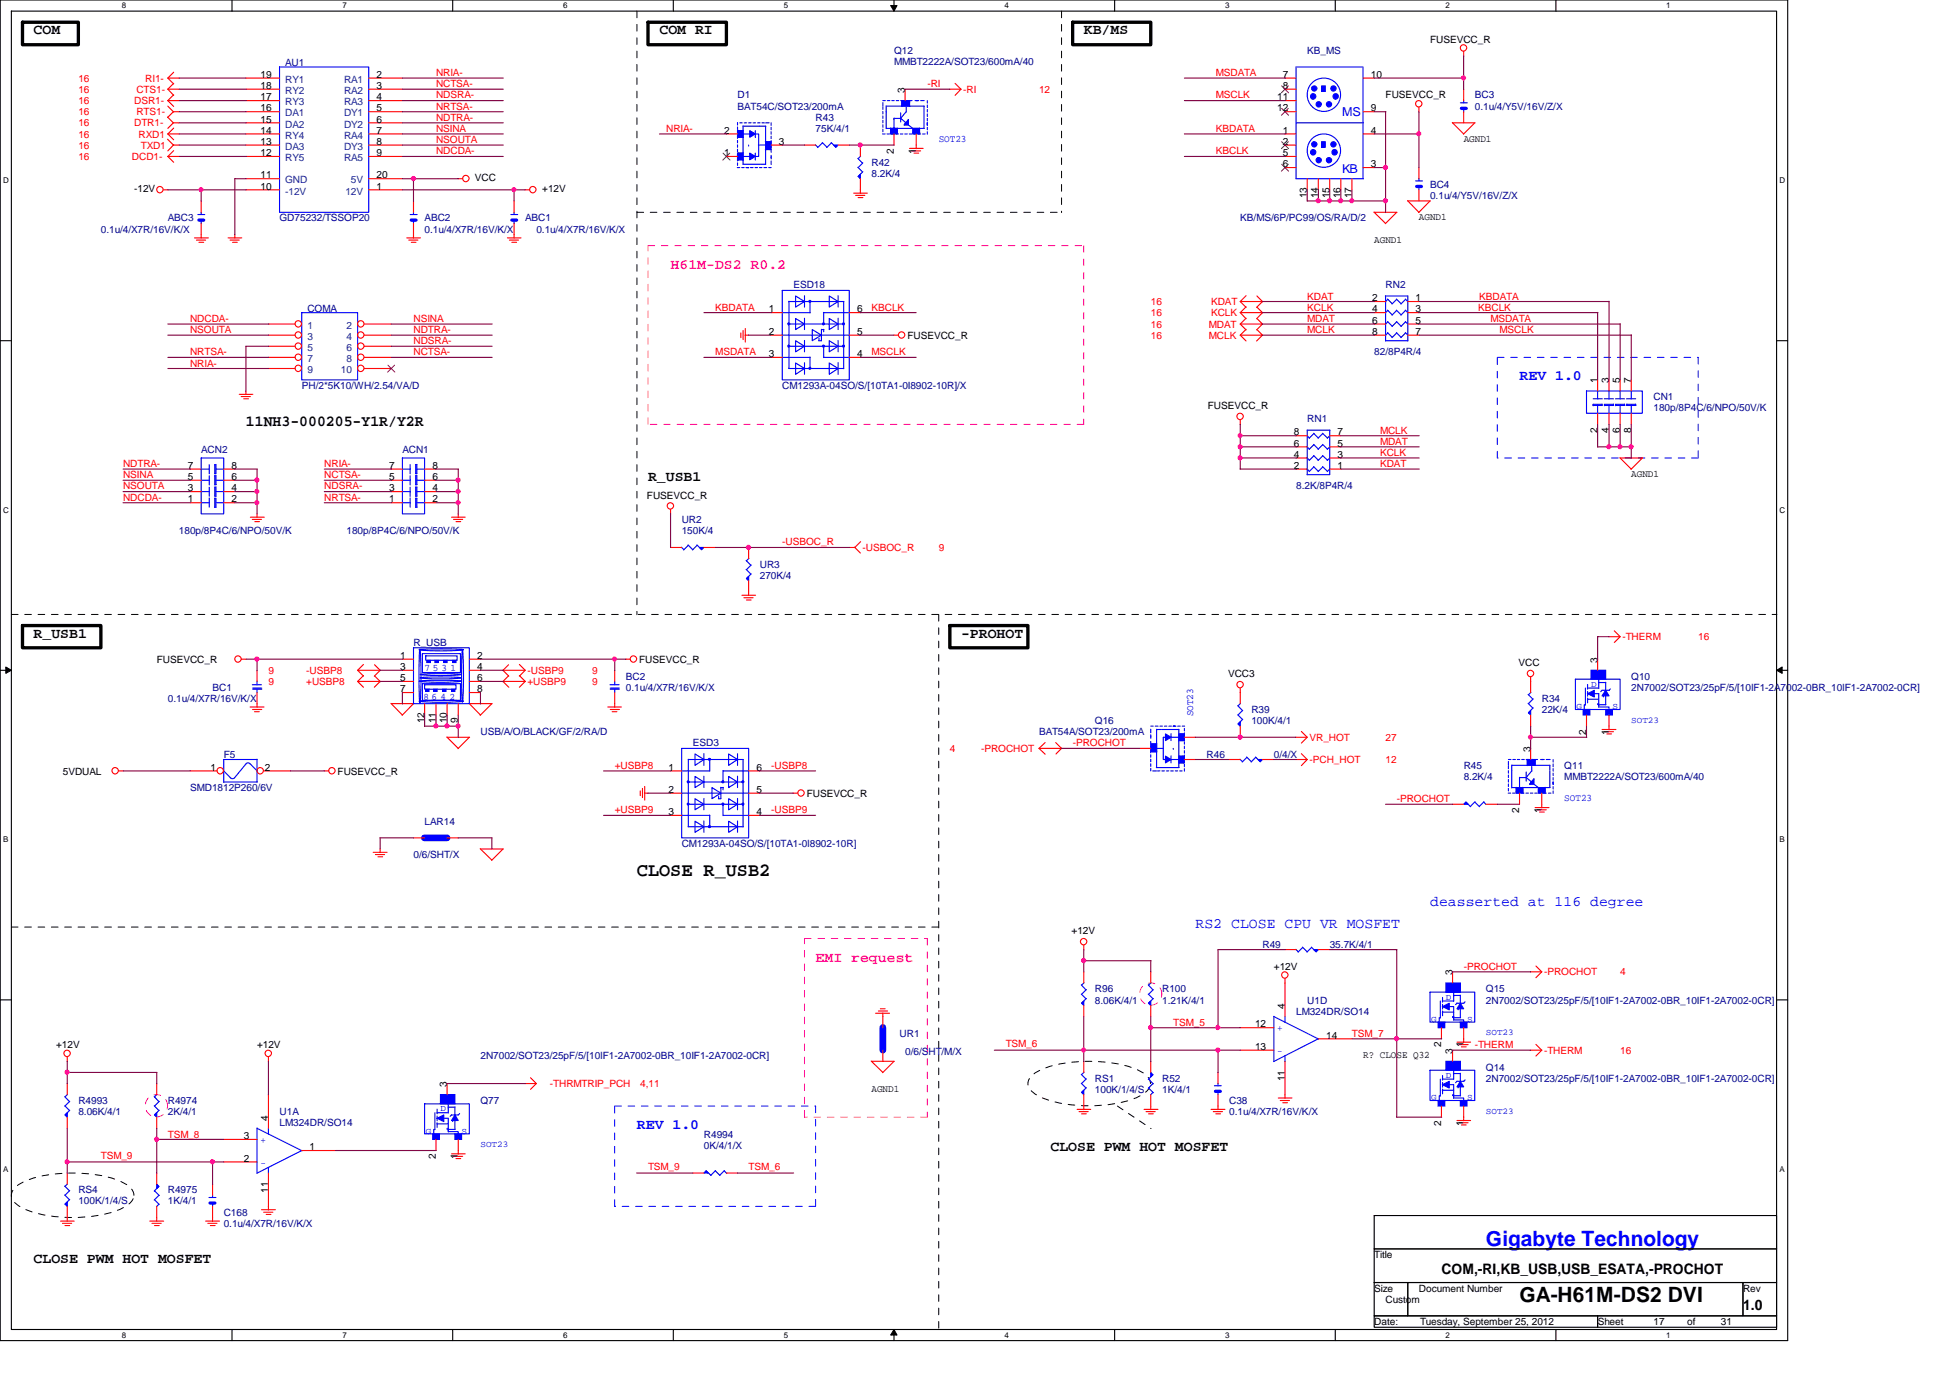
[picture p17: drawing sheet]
<svg xmlns="http://www.w3.org/2000/svg" width="297mm" height="210mm" viewBox="0 0 297 210" stroke-linecap="round" stroke-linejoin="round" font-family="sans-serif">
<defs><g id="words">
<text font-size="3.2" fill="#00f" x="226.4" y="189.8">Gigabyte Technology</text>
<text font-size="3.2" x="231.5" y="198.3">GA-H61M-DS2 DVI</text>
<text font-size="2.9" x="97" y="133.4">CLOSE R_USB2</text>
<text font-size="2.4" x="37.5" y="64.9">11NH3-000205-Y1R/Y2R</text>
<g font-size="2.2">
<text x="5.1" y="5.2">COM</text>
<text x="100.5" y="5.2">COM RI</text>
<text x="165.1" y="5.2">KB/MS</text>
<text x="98.7" y="73.3">R_USB1</text>
<text x="5.1" y="97.1">R_USB1</text>
<text x="146.4" y="97.1">-PROHOT</text>
<text x="160" y="175.4">CLOSE PWM HOT MOSFET</text>
<text x="5.1" y="192.4">CLOSE PWM HOT MOSFET</text>
<text x="219.6" y="194">COM,-RI,KB_USB,USB_ESATA,-PROCHOT</text>
<text x="265.5" y="199.5">1.0</text>
</g>
<g font-size="2.2" fill="#f0f">
<text x="102.1" y="40.9">H61M-DS2 R0.2</text>
<text x="124.2" y="146.5">EMI request</text>
</g>
<g font-size="2.2" fill="#00f">
<text x="231.5" y="58">REV 1.0</text>
<text x="217.8" y="138">deasserted at 116 degree</text>
<text x="182.1" y="141.4">RS2 CLOSE CPU VR MOSFET</text>
<text x="97" y="172">REV 1.0</text>
</g>
<g font-size="1.9" fill="#00f">
<text x="204.4" y="17.7">MS</text>
<text x="204.4" y="26.4">KB</text>
</g>
<g font-size="1.5">
<text x="39.7" y="11.9">19</text>
<text x="57.4" y="11.9">2</text>
<text x="195.4" y="11.9">7</text>
<text x="208.8" y="11.9">10</text>
<text x="217.8" y="6.5">FUSEVCC_R</text>
<text x="39.7" y="13.5">18</text>
<text x="39.7" y="15.3">17</text>
<text x="39.7" y="17">16</text>
<text x="57.4" y="13.5">3</text>
<text x="57.4" y="15.3">4</text>
<text x="57.4" y="17">5</text>
<text x="137.8" y="14.1" transform="rotate(-90 137.8 14.1)">3</text>
<text x="194.6" y="15.3">11</text>
<text x="194.6" y="17">12</text>
<text x="195.4" y="13.5">8</text>
<text x="208.8" y="17">9</text>
<text x="211.1" y="15">FUSEVCC_R</text>
<text x="39.7" y="18.7">15</text>
<text x="39.7" y="20.4">14</text>
<text x="39.7" y="22.1">13</text>
<text x="39.7" y="23.8">12</text>
<text x="57.4" y="18.7">6</text>
<text x="57.4" y="20.4">7</text>
<text x="57.4" y="22.1">8</text>
<text x="57.4" y="23.8">9</text>
<text x="110.3" y="23.8">1</text>
<text x="110.3" y="20.4">2</text>
<text x="118.7" y="22.1">3</text>
<text x="136.1" y="23.4" transform="rotate(-90 136.1 23.4)">2</text>
<text x="139.5" y="23.4" transform="rotate(-90 139.5 23.4)">1</text>
<text x="195.4" y="20.4">1</text>
<text x="195.4" y="22.1">2</text>
<text x="195.4" y="23.8">5</text>
<text x="208.8" y="20.4">4</text>
<text x="223" y="21.6">AGND1</text>
<text x="20.4" y="29.3">-12V</text>
<text x="39.7" y="28.9">10</text>
<text x="39.7" y="27.2">11</text>
<text x="57.4" y="28.9">1</text>
<text x="57.4" y="27.2">20</text>
<text x="72.3" y="27.6">VCC</text>
<text x="82.6" y="29.3">+12V</text>
<text x="195.4" y="25.5">6</text>
<text x="208.8" y="25.5">3</text>
<text x="199.1" y="30.2" transform="rotate(-90 199.1 30.2)">13</text>
<text x="200.8" y="30.2" transform="rotate(-90 200.8 30.2)">14</text>
<text x="202.5" y="30.2" transform="rotate(-90 202.5 30.2)">15</text>
<text x="204.2" y="30.2" transform="rotate(-90 204.2 30.2)">16</text>
<text x="205.9" y="30.2" transform="rotate(-90 205.9 30.2)">17</text>
<text x="216.2" y="33.6">AGND1</text>
<text x="209.3" y="37">AGND1</text>
<text x="117.1" y="47.6">1</text>
<text x="130.6" y="47.6">6</text>
<text x="209" y="45.9">2</text>
<text x="209" y="47.6">4</text>
<text x="215.6" y="45.9">1</text>
<text x="215.6" y="47.6">3</text>
<text x="117.1" y="51">2</text>
<text x="130.6" y="51">5</text>
<text x="138.2" y="51.6">FUSEVCC_R</text>
<text x="209" y="49.3">6</text>
<text x="209" y="51">8</text>
<text x="215.6" y="49.3">5</text>
<text x="215.6" y="51">7</text>
<text x="117.1" y="54.4">3</text>
<text x="130.6" y="54.4">4</text>
<text x="243.3" y="58.4" transform="rotate(-90 243.3 58.4)">1</text>
<text x="245.1" y="58.4" transform="rotate(-90 245.1 58.4)">3</text>
<text x="246.8" y="58.4" transform="rotate(-90 246.8 58.4)">5</text>
<text x="248.5" y="58.4" transform="rotate(-90 248.5 58.4)">7</text>
<text x="184" y="62.3">FUSEVCC_R</text>
<text x="243.3" y="66" transform="rotate(-90 243.3 66)">2</text>
<text x="245.1" y="66" transform="rotate(-90 245.1 66)">4</text>
<text x="246.8" y="66" transform="rotate(-90 246.8 66)">6</text>
<text x="248.5" y="66" transform="rotate(-90 248.5 66)">8</text>
<text x="28.6" y="71.4">7</text>
<text x="35.3" y="71.4">8</text>
<text x="59.3" y="71.4">7</text>
<text x="65.9" y="71.4">8</text>
<text x="197.1" y="71.4">2</text>
<text x="197.1" y="69.7">4</text>
<text x="197.1" y="68">6</text>
<text x="197.1" y="66.3">8</text>
<text x="203.7" y="71.4">1</text>
<text x="203.7" y="69.7">3</text>
<text x="203.7" y="68">5</text>
<text x="203.7" y="66.3">7</text>
<text x="28.6" y="76.5">1</text>
<text x="28.6" y="74.8">3</text>
<text x="28.6" y="73.1">5</text>
<text x="35.3" y="76.5">2</text>
<text x="35.3" y="74.8">4</text>
<text x="35.3" y="73.1">6</text>
<text x="59.3" y="76.5">1</text>
<text x="59.3" y="74.8">3</text>
<text x="59.3" y="73.1">5</text>
<text x="65.9" y="76.5">2</text>
<text x="65.9" y="74.8">4</text>
<text x="65.9" y="73.1">6</text>
<text x="98.5" y="75.9">FUSEVCC_R</text>
<text x="248.5" y="72.7">AGND1</text>
<text x="23.9" y="101">FUSEVCC_R</text>
<text x="61" y="100.4">1</text>
<text x="72.7" y="100.4">2</text>
<text x="97.4" y="101">FUSEVCC_R</text>
<text x="231.3" y="101.5">VCC</text>
<text x="243.3" y="100.9" transform="rotate(-90 243.3 100.9)">3</text>
<text x="61" y="102.1">3</text>
<text x="61" y="103.8">5</text>
<text x="61" y="105.5">7</text>
<text x="72.7" y="102.1">4</text>
<text x="72.7" y="103.8">6</text>
<text x="72.7" y="105.5">8</text>
<text x="187.1" y="103.2">VCC3</text>
<text x="64.6" y="110.2" transform="rotate(-90 64.6 110.2)">12</text>
<text x="66.4" y="110.2" transform="rotate(-90 66.4 110.2)">11</text>
<text x="68.1" y="110.2" transform="rotate(-90 68.1 110.2)">10</text>
<text x="69.8" y="110.2" transform="rotate(-90 69.8 110.2)">9</text>
<text x="241.6" y="111.9" transform="rotate(-90 241.6 111.9)">2</text>
<text x="245.1" y="111.9" transform="rotate(-90 245.1 111.9)">1</text>
<text x="9.6" y="118">5VDUAL</text>
<text x="32" y="117.4">1</text>
<text x="40.3" y="117.4">2</text>
<text x="51.4" y="118">FUSEVCC_R</text>
<text x="101.8" y="117.4">1</text>
<text x="115.2" y="117.4">6</text>
<text x="233.1" y="114.5" transform="rotate(-90 233.1 114.5)">3</text>
<text x="101.8" y="120.8">2</text>
<text x="101.8" y="124.2">3</text>
<text x="115.2" y="124.2">4</text>
<text x="115.2" y="120.8">5</text>
<text x="122.9" y="121.4">FUSEVCC_R</text>
<text x="231.4" y="123.8" transform="rotate(-90 231.4 123.8)">2</text>
<text x="234.8" y="123.8" transform="rotate(-90 234.8 123.8)">1</text>
<text x="163.2" y="142.3">+12V</text>
<text x="194.1" y="147.7">+12V</text>
<text x="221.2" y="148.5" transform="rotate(-90 221.2 148.5)">3</text>
<text x="195.7" y="153.7" transform="rotate(-90 195.7 153.7)">4</text>
<text x="8.5" y="159.6">+12V</text>
<text x="39.2" y="159.6">+12V</text>
<text x="191.2" y="156.5">12</text>
<text x="191.2" y="159.9">13</text>
<text x="202" y="158.2">14</text>
<text x="207.6" y="161.2">R? CLOSE Q32</text>
<text x="219.5" y="159.6" transform="rotate(-90 219.5 159.6)">2</text>
<text x="221.2" y="160.5" transform="rotate(-90 221.2 160.5)">3</text>
<text x="222.9" y="159.6" transform="rotate(-90 222.9 159.6)">1</text>
<text x="68.1" y="165.6" transform="rotate(-90 68.1 165.6)">3</text>
<text x="132.8" y="166.3">AGND1</text>
<text x="195.7" y="164.7" transform="rotate(-90 195.7 164.7)">11</text>
<text x="37.1" y="173.5">3</text>
<text x="40.8" y="170.7" transform="rotate(-90 40.8 170.7)">4</text>
<text x="219.5" y="171.5" transform="rotate(-90 219.5 171.5)">2</text>
<text x="222.9" y="171.5" transform="rotate(-90 222.9 171.5)">1</text>
<text x="37.1" y="177">2</text>
<text x="47.2" y="175.2">1</text>
<text x="66.4" y="176.6" transform="rotate(-90 66.4 176.6)">2</text>
<text x="69.8" y="176.6" transform="rotate(-90 69.8 176.6)">1</text>
<text x="40.8" y="181.7" transform="rotate(-90 40.8 181.7)">11</text>
<text x="209.3" y="191.6">Title</text>
<text x="209.3" y="196.8">Size</text>
<text x="216.2" y="196.8">Document Number</text>
<text x="265.5" y="196.8">Rev</text>
<text x="209.3" y="201.8">Date:</text>
<text x="211.1" y="198.5">Custom</text>
<text x="216.3" y="201.8">Tuesday, September 25, 2012</text>
<text x="243.4" y="201.8">Sheet</text>
<text x="251.9" y="201.8">17</text>
<text x="257" y="201.8">of</text>
<text x="262.1" y="201.8">31</text>
</g>
<g font-size="1.5" fill="#000080">
<text x="43.4" y="10.1">AU1</text>
<text x="136.2" y="8.2">Q12</text>
<text x="136.2" y="9.9">MMBT2222A/SOT23/600mA/40</text>
<text x="199.1" y="8.2">KB_MS</text>
<text x="112.3" y="15">D1</text>
<text x="112.3" y="16.7">BAT54C/SOT23/200mA</text>
<text x="224.7" y="15">BC3</text>
<text x="224.7" y="16.7">0.1u/4/Y5V/16V/Z/X</text>
<text x="124.2" y="18.4">R43</text>
<text x="124.2" y="20.1">75K/4/1</text>
<text x="132.8" y="25.2">R42</text>
<text x="132.8" y="26.9">8.2K/4</text>
<text x="217.8" y="28.6">BC4</text>
<text x="15.4" y="35.4">0.1u/4/X7R/16V/K/X</text>
<text x="25.6" y="33.7">ABC3</text>
<text x="42.6" y="33.7">GD75232/TSSOP20</text>
<text x="64.7" y="33.7">ABC2</text>
<text x="64.7" y="35.4">0.1u/4/X7R/16V/K/X</text>
<text x="80" y="33.7">ABC1</text>
<text x="81.7" y="35.4">0.1u/4/X7R/16V/K/X</text>
<text x="188.9" y="33.7">KB/MS/6P/PC99/OS/RA/D/2</text>
<text x="217.8" y="30.3">0.1u/4/Y5V/16V/Z/X</text>
<text x="46.8" y="47.5">COMA</text>
<text x="120.9" y="43.9">ESD18</text>
<text x="211.1" y="43.9">RN2</text>
<text x="46" y="59.3">PH/2*5K10/WH/2.54/VA/D</text>
<text x="119.2" y="59.3">CM1293A-04SO/S/[10TA1-0I8902-10R]/X</text>
<text x="209.3" y="54.1">82/8P4R/4</text>
<text x="199.1" y="64.3">RN1</text>
<text x="251.9" y="61">CN1</text>
<text x="251.9" y="62.7">180p/8P4C/6/NPO/50V/K</text>
<text x="30.6" y="69">ACN2</text>
<text x="61.3" y="69">ACN1</text>
<text x="197.4" y="74.5">8.2K/8P4R/4</text>
<text x="27.3" y="81.4">180p/8P4C/6/NPO/50V/K</text>
<text x="52.8" y="81.4">180p/8P4C/6/NPO/50V/K</text>
<text x="103.8" y="79.7">UR2</text>
<text x="103.8" y="81.4">150K/4</text>
<text x="115.7" y="86.5">UR3</text>
<text x="115.7" y="88.2">270K/4</text>
<text x="63" y="98.4">R_USB</text>
<text x="25.6" y="106.9">0.1u/4/X7R/16V/K/X</text>
<text x="32.4" y="105.2">BC1</text>
<text x="95.3" y="103.5">BC2</text>
<text x="95.3" y="105.2">0.1u/4/X7R/16V/K/X</text>
<text x="234.9" y="106.9">R34</text>
<text x="248.5" y="103.5">Q10</text>
<text x="248.5" y="105.2">2N7002/SOT23/25pF/5/[10IF1-2A7002-0BR_10IF1-2A7002-0CR]</text>
<text x="73.2" y="112">USB/A/O/BLACK/GF/2/RA/D</text>
<text x="105.5" y="113.7">ESD3</text>
<text x="158.3" y="112">BAT54A/SOT23/200mA</text>
<text x="166.8" y="110.3">Q16</text>
<text x="190.6" y="108.6">R39</text>
<text x="190.6" y="110.3">100K/4/1</text>
<text x="234.9" y="108.6">22K/4</text>
<text x="34.1" y="115.4">F5</text>
<text x="183.8" y="115.4">R46</text>
<text x="194.1" y="115.4">0/4/X</text>
<text x="223" y="117.1">R45</text>
<text x="223" y="118.8">8.2K/4</text>
<text x="238.3" y="117.1">Q11</text>
<text x="238.3" y="118.8">MMBT2222A/SOT23/600mA/40</text>
<text x="29" y="120.5">SMD1812P260/6V</text>
<text x="64.7" y="125.6">LAR14</text>
<text x="63" y="130.7">0/6/SHT/X</text>
<text x="103.8" y="129">CM1293A-04SO/S/[10TA1-0I8902-10R]</text>
<text x="192.3" y="144.4">R49</text>
<text x="202.6" y="144.4">35.7K/4/1</text>
<text x="166.8" y="151.1">R96</text>
<text x="166.8" y="152.9">8.06K/4/1</text>
<text x="177" y="151.1">R100</text>
<text x="177" y="152.9">1.21K/4/1</text>
<text x="197.4" y="154.6">LM324DR/SO14</text>
<text x="199.1" y="152.9">U1D</text>
<text x="226.4" y="151.1">Q15</text>
<text x="226.4" y="152.9">2N7002/SOT23/25pF/5/[10IF1-2A7002-0BR_10IF1-2A7002-0CR]</text>
<text x="73.2" y="161.4">2N7002/SOT23/25pF/5/[10IF1-2A7002-0BR_10IF1-2A7002-0CR]</text>
<text x="137" y="157.9">UR1</text>
<text x="137.9" y="160.7">0/6/SHT/M/X</text>
<text x="166.8" y="164.8">RS1</text>
<text x="166.8" y="166.5">100K/1/4/S</text>
<text x="177" y="164.8">R52</text>
<text x="177" y="166.5">1K/4/1</text>
<text x="226.4" y="163.1">Q14</text>
<text x="226.4" y="164.8">2N7002/SOT23/25pF/5/[10IF1-2A7002-0BR_10IF1-2A7002-0CR]</text>
<text x="11.9" y="168.1">R4993</text>
<text x="11.9" y="169.9">8.06K/4/1</text>
<text x="25.6" y="168.1">R4974</text>
<text x="25.6" y="169.9">2K/4/1</text>
<text x="42.6" y="169.9">U1A</text>
<text x="42.6" y="171.6">LM324DR/SO14</text>
<text x="73.2" y="168.1">Q77</text>
<text x="107.2" y="173.3">R4994</text>
<text x="187.2" y="168.1">C38</text>
<text x="187.2" y="169.9">0.1u/4/X7R/16V/K/X</text>
<text x="107.2" y="175">0K/4/1/X</text>
<text x="11.9" y="181.8">RS4</text>
<text x="11.9" y="183.5">100K/1/4/S</text>
<text x="25.6" y="181.8">R4975</text>
<text x="25.6" y="183.5">1K/4/1</text>
<text x="34.1" y="185.2">C168</text>
<text x="34.1" y="186.9">0.1u/4/X7R/16V/K/X</text>
</g>
<g font-size="1.5" fill="#f00">
<text x="66.4" y="11.6">NRIA-</text>
<text x="185.2" y="11.6">MSDATA</text>
<text x="11.9" y="17.6">16</text>
<text x="11.9" y="14.1">16</text>
<text x="11.9" y="12.4">16</text>
<text x="11.9" y="15.9">16</text>
<text x="20.4" y="15.9">DSR1-</text>
<text x="20.8" y="17.6">RTS1-</text>
<text x="20.8" y="14.1">CTS1-</text>
<text x="22.1" y="12.4">RI1-</text>
<text x="66.4" y="15">NDSRA-</text>
<text x="66.4" y="16.7">NRTSA-</text>
<text x="66.4" y="13.3">NCTSA-</text>
<text x="141.3" y="13.3">-RI</text>
<text x="146.7" y="14.1">-RI</text>
<text x="158.3" y="14.1">12</text>
<text x="185.2" y="15">MSCLK</text>
<text x="11.9" y="22.6">16</text>
<text x="11.9" y="19.3">16</text>
<text x="11.9" y="21">16</text>
<text x="20.4" y="19.3">DTR1-</text>
<text x="21.1" y="21">RXD1</text>
<text x="21.5" y="22.6">TXD1</text>
<text x="66.4" y="21.8">NSOUTA</text>
<text x="66.4" y="20.1">NSINA</text>
<text x="66.4" y="23.5">NDCDA-</text>
<text x="66.4" y="18.4">NDTRA-</text>
<text x="101.5" y="20.1">NRIA-</text>
<text x="185.2" y="20.1">KBDATA</text>
<text x="185.2" y="23.5">KBCLK</text>
<text x="11.9" y="24.4">16</text>
<text x="20.1" y="24.4">DCD1-</text>
<text x="109" y="47.3">KBDATA</text>
<text x="132.8" y="47.3">KBCLK</text>
<text x="175.3" y="46.5">16</text>
<text x="184.5" y="46.5">KDAT</text>
<text x="199.1" y="45.6">KDAT</text>
<text x="199.1" y="47.3">KCLK</text>
<text x="225.2" y="47.3">KBCLK</text>
<text x="225.3" y="45.6">KBDATA</text>
<text x="29" y="50.8">NSOUTA</text>
<text x="29" y="49">NDCDA-</text>
<text x="63" y="50.8">NDTRA-</text>
<text x="63" y="49">NSINA</text>
<text x="63" y="52.5">NDSRA-</text>
<text x="175.3" y="51.6">16</text>
<text x="175.3" y="49.9">16</text>
<text x="175.3" y="48.2">16</text>
<text x="184.1" y="51.6">MCLK</text>
<text x="184.1" y="49.9">MDAT</text>
<text x="184.5" y="48.2">KCLK</text>
<text x="199.1" y="49">MDAT</text>
<text x="199.1" y="50.8">MCLK</text>
<text x="227" y="49">MSDATA</text>
<text x="228.4" y="50.8">MSCLK</text>
<text x="29" y="54.1">NRTSA-</text>
<text x="29" y="55.8">NRIA-</text>
<text x="63" y="54.1">NCTSA-</text>
<text x="109" y="54.1">MSDATA</text>
<text x="132.8" y="54.1">MSCLK</text>
<text x="18.8" y="71.2">NDTRA-</text>
<text x="49.4" y="71.2">NRIA-</text>
<text x="210.2" y="67.8">MDAT</text>
<text x="210.2" y="66">MCLK</text>
<text x="210.2" y="71.2">KDAT</text>
<text x="210.2" y="69.5">KCLK</text>
<text x="18.8" y="76.3">NDCDA-</text>
<text x="18.8" y="74.5">NSOUTA</text>
<text x="18.8" y="72.9">NSINA</text>
<text x="49.4" y="76.3">NRTSA-</text>
<text x="49.4" y="74.5">NDSRA-</text>
<text x="49.4" y="72.9">NCTSA-</text>
<text x="119.2" y="83.1">-USBOC_R</text>
<text x="131.4" y="83.9">-USBOC_R</text>
<text x="143" y="83.9">9</text>
<text x="247.1" y="97.5">-THERM</text>
<text x="258.7" y="97.5">16</text>
<text x="40.9" y="104.4">9</text>
<text x="40.9" y="102.7">9</text>
<text x="46.6" y="104.4">+USBP8</text>
<text x="46.6" y="102.7">-USBP8</text>
<text x="80.3" y="104.4">+USBP9</text>
<text x="80.3" y="102.7">-USBP9</text>
<text x="90.2" y="102.7">9</text>
<text x="90.2" y="104.4">9</text>
<text x="163.4" y="113.7">-PROCHOT</text>
<text x="199.5" y="112.9">VR_HOT</text>
<text x="211.1" y="112.9">27</text>
<text x="93.6" y="117.1">+USBP8</text>
<text x="117.5" y="117.1">-USBP8</text>
<text x="144.7" y="114.6">4</text>
<text x="149.4" y="114.6">-PROCHOT</text>
<text x="199.5" y="116.2">-PCH_HOT</text>
<text x="211.1" y="116.2">12</text>
<text x="93.6" y="123.9">+USBP9</text>
<text x="117.5" y="123.9">-USBP9</text>
<text x="212.8" y="122.2">-PROCHOT</text>
<text x="223" y="147.7">-PROCHOT</text>
<text x="235.2" y="148.6">-PROCHOT</text>
<text x="246.8" y="148.6">4</text>
<text x="153.2" y="159.5">TSM_6</text>
<text x="178.7" y="156.3">TSM_5</text>
<text x="205.9" y="157.9">TSM_7</text>
<text x="224.7" y="159.6">-THERM</text>
<text x="235.2" y="160.5">-THERM</text>
<text x="246.8" y="160.5">16</text>
<text x="83.8" y="165.6">-THRMTRIP_PCH</text>
<text x="97.5" y="165.6">4,11</text>
<text x="25.6" y="173.3">TSM_8</text>
<text x="15.4" y="176.5">TSM_9</text>
<text x="98.7" y="178.2">TSM_9</text>
<text x="114" y="178.2">TSM_6</text>
</g>
<g font-size="1.5" fill="#004080">
<text x="43.4" y="12.6">RY1</text>
<text x="43.4" y="14.3">RY2</text>
<text x="43.4" y="16">RY3</text>
<text x="43.4" y="17.7">DA1</text>
<text x="52.4" y="16">RA3</text>
<text x="52.4" y="17.7">DY1</text>
<text x="52.4" y="12.6">RA1</text>
<text x="52.4" y="14.3">RA2</text>
<text x="43.4" y="19.4">DA2</text>
<text x="43.4" y="21.1">RY4</text>
<text x="43.4" y="22.8">DA3</text>
<text x="52.4" y="19.4">DY2</text>
<text x="52.4" y="21.1">RA4</text>
<text x="52.4" y="22.8">DY3</text>
<text x="43.4" y="29.6">-12V</text>
<text x="43.4" y="27.9">GND</text>
<text x="43.4" y="24.6">RY5</text>
<text x="52.4" y="24.6">RA5</text>
<text x="52.6" y="29.6">12V</text>
<text x="53.5" y="27.9">5V</text>
<text x="46.8" y="50.1">1</text>
<text x="46.8" y="51.8">3</text>
<text x="46.8" y="53.5">5</text>
<text x="52.8" y="50.1">2</text>
<text x="52.8" y="51.8">4</text>
<text x="52.8" y="53.5">6</text>
<text x="46.8" y="55.2">7</text>
<text x="46.8" y="56.9">9</text>
<text x="51.9" y="56.9">10</text>
<text x="52.8" y="55.2">8</text>
</g>
<g font-size="1.5" fill="#00f">
<text x="143" y="21.6">SOT23</text>
<text x="64.5" y="106.6">8</text>
<text x="64.7" y="102.2">7</text>
<text x="65.7" y="106.6">6</text>
<text x="65.9" y="102.2">5</text>
<text x="67.1" y="106.6">4</text>
<text x="67.3" y="102.2">3</text>
<text x="68.4" y="106.6">2</text>
<text x="68.6" y="102.2">1</text>
<text x="181.7" y="109.1" transform="rotate(-90 181.7 109.1)">SOT23</text>
<text x="238.3" y="122">SOT23</text>
<text x="194.6" y="157.1">+</text>
<text x="194.6" y="160.5">-</text>
<text x="39.7" y="174.1">+</text>
<text x="39.7" y="177.5">-</text>
</g>
<g font-size="1.4" fill="#00f">
<text x="240.2" y="108">G</text>
<text x="242.4" y="104.6">D</text>
<text x="245.6" y="108">S</text>
<text x="248.5" y="110.1">SOT23</text>
<text x="218" y="155.7">G</text>
<text x="220.3" y="152.3">D</text>
<text x="223.5" y="155.7">S</text>
<text x="226.4" y="157.7">SOT23</text>
<text x="218" y="167.6">G</text>
<text x="220.3" y="164.2">D</text>
<text x="223.5" y="167.6">S</text>
<text x="64.9" y="172.7">G</text>
<text x="67.1" y="169.3">D</text>
<text x="70.3" y="172.7">S</text>
<text x="226.4" y="169.6">SOT23</text>
<text x="73.2" y="174.7">SOT23</text>
</g>
<g font-size="1.2">
<text x="18.5" y="1.3">8</text>
<text x="52.2" y="1.3">7</text>
<text x="85.8" y="1.3">6</text>
<text x="119.4" y="1.3">5</text>
<text x="153" y="1.3">4</text>
<text x="186.6" y="1.3">3</text>
<text x="220.2" y="1.3">2</text>
<text x="253.8" y="1.3">1</text>
<text x=".5" y="27.9">D</text>
<text x="271.1" y="27.9">D</text>
<text x=".5" y="78.1">C</text>
<text x="271.1" y="78.1">C</text>
<text x=".5" y="128.3">B</text>
<text x="271.1" y="128.3">B</text>
<text x=".5" y="178.5">A</text>
<text x="271.1" y="178.5">A</text>
<text x="18.5" y="203.8">8</text>
<text x="52.2" y="203.8">7</text>
<text x="85.8" y="203.8">6</text>
<text x="119.4" y="203.8">5</text>
<text x="153" y="203.8">4</text>
<text x="186.6" y="203.8">3</text>
<text x="220.2" y="203.8">2</text>
<text x="253.8" y="203.8">1</text>
</g>
</g></defs>
<path d="M0 0h272.3v204.2h-272.3zM1.7 1.7h268.9v200.8h-268.9z" fill="none" stroke="#000" stroke-width=".17"/>
<g fill="#fff">
<path d="M18.5 .2h.7v1.3h-.7z"/>
<path d="M18.5 202.7h.7v1.3h-.7z"/>
</g>
<path d="M35.3 0v1.7M35.3 202.5v1.7" fill="none" stroke="#000" stroke-width=".17"/>
<g fill="#fff">
<path d="M52.1 .2h.7v1.3h-.7z"/>
<path d="M52.1 202.7h.7v1.3h-.7z"/>
</g>
<path d="M69 0v1.7M69 202.5v1.7" fill="none" stroke="#000" stroke-width=".17"/>
<g fill="#fff">
<path d="M85.8 .2h.6v1.3h-.6z"/>
<path d="M85.8 202.7h.6v1.3h-.6z"/>
</g>
<path d="M102.6 0v1.7M102.6 202.5v1.7" fill="none" stroke="#000" stroke-width=".17"/>
<g fill="#fff">
<path d="M119.4 .2h.6v1.3h-.6z"/>
<path d="M119.4 202.7h.6v1.3h-.6z"/>
</g>
<path d="M136.2 0v1.7M136.2 202.5v1.7" fill="none" stroke="#000" stroke-width=".17"/>
<path d="M135.7 .8h.9l-.4 .9zM136.2 202.5l.4 .9h-.9z" fill="#000"/>
<path d="M135.7 .8h.9l-.4 .9zM136.2 202.5l.4 .9h-.9z" fill="none" stroke="#000" stroke-width=".15"/>
<g fill="#fff">
<path d="M153 .2h.6v1.3h-.6z"/>
<path d="M153 202.7h.6v1.3h-.6z"/>
</g>
<path d="M169.8 0v1.7M169.8 202.5v1.7" fill="none" stroke="#000" stroke-width=".17"/>
<g fill="#fff">
<path d="M186.6 .2h.6v1.3h-.6z"/>
<path d="M186.6 202.7h.6v1.3h-.6z"/>
</g>
<path d="M203.4 0v1.7M203.4 202.5v1.7" fill="none" stroke="#000" stroke-width=".17"/>
<g fill="#fff">
<path d="M220.2 .2h.6v1.3h-.6z"/>
<path d="M220.2 202.7h.6v1.3h-.6z"/>
</g>
<path d="M237 0v1.7M237 202.5v1.7" fill="none" stroke="#000" stroke-width=".17"/>
<g fill="#fff">
<path d="M253.8 .2h.7v1.3h-.7z"/>
<path d="M253.8 202.7h.7v1.3h-.7z"/>
<path d="M.5 26.8h.8v1.4h-.8z"/>
<path d="M271 26.8h.9v1.4h-.9z"/>
<path d="M.5 77h.8v1.4h-.8z"/>
<path d="M271 77h.9v1.4h-.9z"/>
</g>
<path d="M0 51.9h1.7M270.6 51.9h1.7" fill="none" stroke="#000" stroke-width=".17"/>
<g fill="#fff">
<path d="M.5 127.2h.7v1.4h-.7z"/>
<path d="M271 127.2h.8v1.4h-.8z"/>
</g>
<path d="M0 102.1h1.7M270.6 102.1h1.7" fill="none" stroke="#000" stroke-width=".17"/>
<path d="M.9 101.6l.8 .5-.8 .5zM270.6 102.1l.9-.5v1z" fill="#000"/>
<path d="M.9 101.6l.8 .5-.8 .5zM270.6 102.1l.9-.5v1z" fill="none" stroke="#000" stroke-width=".15"/>
<g fill="#fff">
<path d="M.5 177.4h.7v1.4h-.7z"/>
<path d="M271 177.4h.8v1.4h-.8z"/>
</g>
<path d="M0 152.3h1.7M270.6 152.3h1.7M209.3 185.2h61.3v5h-61.3zM209.3 190.2h61.3v5.2h-61.3zM209.3 195.4h5.1v5h-5.1zM214.4 195.4h51.1v5h-51.1zM265.5 195.4h5.1v5h-5.1zM209.3 200.4h34.1v1.8h-34.1zM243.4 200.4h27.2v1.8h-27.2z" fill="none" stroke="#000" stroke-width=".17"/>
<path d="M97 1.7v91.9M161.7 1.7v30.7M97 32.3h64.7M1.7 93.6h269M143 93.6v109M1.7 141.2h141.3M157 164.1a8.6 8.6 0 0 1 5-2.1 22.7 22.7 0 0 1 11 .8 3.8 3.8 0 0 1 2.1 1.7 1.63 1.63 0 0 1-.7 2 15.3 15.3 0 0 1-8.5 1.9 15.2 15.2 0 0 1-8.5-1.9 1.59 1.59 0 0 1-.4-2.4zM170.2 168.5l5.1 3.4M2.1 181.1a8.6 8.6 0 0 1 5-2.1 22.7 22.7 0 0 1 11 .8 3.8 3.8 0 0 1 2.2 1.8 1.63 1.63 0 0 1-.8 1.9 15.3 15.3 0 0 1-8.5 2 15.2 15.2 0 0 1-8.4-2 1.59 1.59 0 0 1-.5-2.4z" fill="none" stroke="#000" stroke-width=".15" stroke-dasharray="1 1 1 1 1 1 1 1"/>
<path d="M3.4 3.4h8.5v3.4h-8.5zM98.7 3.4h12v3.4h-12zM163.4 3.4h11.9v3.4h-11.9zM3.4 95.3h12v3.4h-12zM144.7 95.3h11.9v3.4h-11.9z" fill="none" stroke="#000" stroke-width=".51"/>
<g fill="none" stroke="#f0f" stroke-width=".15" stroke-dasharray="1 1 1 1 1 1 1 1">
<path d="M98.7 37.4h66.4M165.1 37.4v27.2M98.7 64.6v-27.2M165.1 64.6h-66.4M122.5 143h18.8M141.3 143v27.2M122.5 170.2v-27.2M141.3 170.2h-18.8"/>
<circle cx="175.3" cy="151.4" r="1.7"/>
<circle cx="23.8" cy="168.4" r="1.7"/>
</g>
<path d="M228.1 54.4h30.6M258.7 54.4v15.4M228.1 69.8v-15.4M258.7 69.8h-30.6M93.6 168.5h30.6M124.2 168.5v15.3M93.6 183.8v-15.3M124.2 183.8h-30.6" fill="none" stroke="#00f" stroke-width=".15" stroke-dasharray="1 1 1 1 1 1 1 1"/>
<g fill="none" stroke="#f00" stroke-width=".17">
<path d="M25.5 17.8l.9 .9M25.6 13.6h1.7M25.6 16.2l.9 .9M25.6 15.3h1.7M25.6 15.3l.9 .9M25.6 13.6l.9 .9M25.6 11.9h1.7M25.6 11.9l.9 .9M26.4 18.7h.9M26.4 17h.9M26.4 17l-.9 .9M26.5 18.7l-.9 .9"/>
<path d="M26.5 19.5l-.9 .9M26.5 14.4l-.9 .9M26.5 12.7l-.9 .9M26.5 11l-.9 .9M144.6 13.6h1.8M145.5 12.7l.9 .9M146.4 13.6l-.9 .9M216.1 16.3v.8M221.2 18.7l1.8 1.7M221.3 18.7h3.4M223 7.8v.8M224.7 18.7l-1.8 1.7"/>
<path d="M24.9 28.9h.7M25.5 21.2l.9 .9M25.6 20.4h1.7M25.6 20.4l.9 .9M25.6 23.8h1.7M25.6 23.8l.9 .9M26.4 22.1h.9M26.5 22.1l-.9 .9M26.5 22.9l-.9 .9M29.6 36.2h2.1M29.9 36.6h1.4M30.3 36.9h.7"/>
<path d="M30.6 35.7v.6M34.8 36.2h2M35 36.6h1.4M35.4 36.9h.7M35.8 35.7v.6M62 36.2h2M62.3 36.6h1.4M62.6 36.9h.8M63 35.7v.6M69.8 27.2h.7M77.3 36.2h2.1M77.6 36.6h1.4"/>
<path d="M78 36.9h.7M78.3 35.7v.6M80 28.9h.7M130 29.4h2.1M130.3 29.8h1.4M130.7 30.1h.7M131.1 28.9v.6M138.5 22.6h2.1M138.8 23h1.4M139.2 23.3h.7M139.6 22.1v.5M209.3 32.3l1.8 1.7"/>
<path d="M209.3 32.3h3.5M212.8 32.3l-1.8 1.8M214.4 30.6l1.7 1.7M214.4 30.6h3.5M217.8 30.6l-1.7 1.8M37.5 59.6v.5M112.9 50.7v.7M113.2 50.3v1.4M113.5 51.1h.5M113.5 50v2.1M136.1 51.1h.8M188.9 51.1h3.4l-.9 .8"/>
<path d="M188.9 51.1l.9 .8M188.9 45.9h3.4l-.9 .9M188.9 45.9l.9 .9M188.9 47.6h3.4l-.9 1M188.9 47.6l.9 1M188.9 49.4h3.4l-.9 .8M188.9 49.4l.9 .8M189.8 50.2l-.9 .9M189.8 45l-.9 .9M189.8 46.7l-.9 .9M189.8 48.5l-.9 .9M191.5 50.2l.9 .9"/>
<path d="M191.5 45.1l.9 .9M191.5 46.8l.9 .9M191.5 48.5l.9 .9M36.4 60.1h2.1M36.7 60.4h1.4M37.1 60.7h.7M38.1 78.8h2.2M38.4 79.1h1.4M38.8 79.5h.7M39.2 78.3v.5M68.8 78.8h2.1M69.1 79.1h1.4"/>
<path d="M69.5 79.5h.7M69.8 78.3v.5M102.1 77.6v.7M188.9 64v.7M246.7 69.7l1.8 1.8M246.8 69.8h3.4M250.2 69.8l-1.8 1.7M113 90.7h2.1M113.3 91.1h1.4M113.7 91.4h.7M114 90.2v.5M129.4 83.4h.9"/>
<path d="M130.2 83.4l.9 .8M131.1 82.5l-.9 .9M245.1 97h1.7M245.9 96.1l.9 .9M246.8 97l-.9 .9M18.1 117.4h.7M36.8 100.4h.7M38.1 107.7h2.1M38.5 108.1h1.4M38.8 108.4h.7M39.2 107.2v.5M49.4 117.4h.7"/>
<path d="M54.5 103.8h3.4l-.9 .9M54.5 103.8l.9 .9M54.5 102.1h3.4l-.9 .9M54.5 102.1l.9 .9M55.4 102.9l-.9 .9M55.4 101.2l-.9 .9M57.1 103l.8 .8M57.1 101.3l.8 .8M59.6 107.1l1.7 1.8M59.6 107.2h3.4M63 107.2l-1.7 1.8M68.1 112.3l1.7 1.7"/>
<path d="M68.1 112.3h3.4M71.5 107.1l1.7 1.8M71.5 112.3l-1.7 1.7M71.5 107.2h3.5M74.9 107.2l-1.8 1.8M77.5 103l-.9 .8M77.5 101.3l-.9 .8M79.1 102.9l.9 .9M79.1 101.2l.9 .9M80 103.8h-3.4l.9 .9M80 102.1h-3.4l.9 .9M80 103.8l-.9 .9"/>
<path d="M80 102.1l-.9 .9M92.6 107.7h2.1M93 108.1h1.4M93.3 108.4h.7M93.6 107.2v.5M95.3 100.4h.7M98.2 119.8v2.1M158.3 114l.9 .9M159.2 113.1l-.9 .9M160.8 113.1l.9 .9h-3.4M161.7 114l-.8 .8M188.9 104.8v.7"/>
<path d="M197.4 115.7h1.7M197.4 112.3h1.7M198.2 114.8l.9 .9M198.2 111.4l.9 .9M199.1 115.7l-.9 .9M199.1 112.3l-.9 .9M233.2 103.1v.7M244 111.1h2.2M244.4 111.5h1.4M244.8 111.8h.7M245.1 110.6v.6M56.8 129.8h2.2"/>
<path d="M57.2 130.2h1.4M57.6 130.5h.7M57.9 129.3v.6M73.1 129.3l1.8 1.7M73.2 129.3h3.5M76.6 129.3l-1.7 1.8M97.5 120.5v.7M97.9 120.1v1.4M98.2 120.8h.5M120.8 120.8h.7M233.8 123h2.2M234.1 123.4h1.4"/>
<path d="M234.5 123.7h.7M234.9 122.5v.6M133.4 154.3h2.1M133.8 154h1.4M134.1 153.7h.7M134.5 154.3v.5M165.1 144v.7M195.7 149v.8M221.9 158.7h2.1M222.2 159.1h1.4M222.6 159.5h.7M223 158.2v.6"/>
<path d="M233.1 160h1.8M233.1 148h1.8M234 159.1l.9 .9M234 147.1l.9 .9M234.9 160l-.9 .9M234.9 148l-.9 .9M10.2 161v.7M40.9 161v.7M68.8 175.8h2.1M69.1 176.1h1.4M69.5 176.5h.7M69.8 175.3v.5"/>
<path d="M80 165.1h1.7M80.8 164.2l.9 .9M81.7 165.1l-.9 .8M132.7 161.6l1.8 1.8M132.7 161.7h3.5M136.2 161.7l-1.8 1.7M164.1 169h2M164.4 169.3h1.4M164.8 169.7h.7M165.1 168.5v.5M174.3 169h2.1M174.6 169.3h1.4"/>
<path d="M175 169.7h.7M175.3 168.5v.5M184.5 169h2.1M184.8 169.3h1.4M185.2 169.7h.7M185.5 168.5v.5M194.7 167.3h2.1M195 167.6h1.4M195.4 168h.7M195.7 166.7v.6M221.9 170.7h2.1M222.2 171h1.4"/>
<path d="M222.6 171.4h.7M223 170.2v.5M9.2 186h2.1M9.5 186.3h1.4M9.9 186.7h.7M10.2 185.5v.5M22.8 186h2.1M23.2 186.3h1.3M23.5 186.7h.8M23.9 185.5v.5M31.3 186h2.1M31.7 186.3h1.4"/>
<path d="M32 186.7h.8M32.4 185.5v.5M39.8 184.3h2.1M40.2 184.7h1.4M40.6 185h.7M40.9 183.8v.5"/>
<circle cx="216.1" cy="15.8" r=".49"/>
<circle cx="222.9" cy="7.3" r=".49"/>
<circle cx="24.4" cy="28.9" r=".49"/>
<circle cx="71" cy="27.2" r=".49"/>
<circle cx="81.2" cy="28.9" r=".49"/>
<circle cx="137.3" cy="51" r=".49"/>
<circle cx="102.1" cy="77.1" r=".49"/>
<circle cx="188.9" cy="63.4" r=".49"/>
<circle cx="17.5" cy="117.4" r=".49"/>
<circle cx="36.3" cy="100.4" r=".49"/>
<circle cx="50.6" cy="117.4" r=".49"/>
<circle cx="96.5" cy="100.4" r=".49"/>
<circle cx="188.9" cy="104.3" r=".49"/>
<circle cx="233.1" cy="102.6" r=".49"/>
<circle cx="122" cy="120.8" r=".49"/>
<circle cx="165.1" cy="143.4" r=".49"/>
<circle cx="195.7" cy="148.5" r=".49"/>
<circle cx="10.2" cy="160.5" r=".49"/>
<circle cx="40.9" cy="160.5" r=".49"/>
</g>
<path d="M138.4 18.2v.8h-.7z" fill="#00f"/>
<g fill="none" stroke="#00f" stroke-width=".17">
<path d="M134.5 15.3h.4M134.5 15.6v.6M134.5 16.3v.4M134.5 17v.4M134.5 17.7v.3M134.5 18.3v.4M134.5 19v.4M134.5 19.7v.4M135 16.1v3.5M135 19.6h5.8M135 16.2h5.8M135.2 15.3h.3"/>
<path d="M135.7 19.5v.7M135.8 15.3h.4M136.2 18v1.6M136.2 18h1M136.5 15.3h.4M136.7 19.5v.7h-1.1M137.2 15.3h.4M137.2 17.2v1.4M137.2 18l.9 .8M137.9 18.7h.1M137.9 15.3h.4M138 16.3v.8"/>
<path d="M138 17l-.8 1.1M138.4 18.2v.8h-.7zM138.4 19l.7 .6M138.5 15.3h.4M138.5 15.5v.7M138.6 15.5h-1.2v.7M139.1 19.6v.7M139.4 15.3h.5M140.1 19.5v.7M140.2 15.3h.6M140.7 16.2v.7M140.7 17v2.6"/>
<path d="M141.3 15.3v.4M141.3 16v.4M141.3 16.7v.4M141.3 17.4v.3M141.3 18v.4M141.3 18.7v.4M141.3 19.4v.4M134.4 20.4h.4M135.1 20.4h.4M135.8 20.4h.4M136.5 20.4h.4M137.2 20.4h.3"/>
<path d="M137.8 20.4h.4M138.5 20.4h.4M139.1 20.2h1M139.2 20.4h.4M139.9 20.4h.3M140.5 20.4h.4M141.3 20.1v.3"/>
</g>
<path d="M137.4 15.3h1.1v.9h-1.1z" fill-rule="evenodd" fill="#00f"/>
<path d="M137.4 15.3h1.1v.9h-1.1z" fill="none" stroke="#00f" stroke-width=".17"/>
<path d="M139.1 19.6h1v.8h-1z" fill-rule="evenodd" fill="#00f"/>
<path d="M139.1 19.6h1v.8h-1z" fill="none" stroke="#00f" stroke-width=".17"/>
<path d="M135.7 19.6h1v.8h-1z" fill-rule="evenodd" fill="#00f"/>
<path d="M135.7 19.6h1v.8h-1zM109 178.3l.7 .8M109 178.3l-.7 .7M110.3 178.3l.4 .4M110.4 178.3l-.8 .7" fill="none" stroke="#00f" stroke-width=".17"/>
<path d="M137.9 13.6v1.7M136.2 20.4v1.7M139.6 20.4v1.7" fill="none" stroke="#f00" stroke-width=".17"/>
<path d="M107.2 178.7l.4-.4 .3 .4z" fill-rule="evenodd" fill="#00f"/>
<path d="M107.2 178.7l.4-.4 .3 .4zM107.6 178.3l.7 .8M175 164.4l.7 .7M175 165.7l.7 .7M175.6 165.1l-.7 .7M175.6 166.4l-.4 .4M31.8 182.4h1.1M32.4 182v.4M32.4 183.2v.6" fill="none" stroke="#00f" stroke-width=".17"/>
<path d="M105.5 178.7h1.7M110.7 178.7h1.6M32.4 180.4v1.7M32.4 183.8v1.7" fill="none" stroke="#f00" stroke-width=".17"/>
<path d="M32 183.3h.7" fill="none" stroke="#00f" stroke-width=".51"/>
<path d="M175.3 163.4l.3 .3-.3 .3z" fill-rule="evenodd" fill="#00f"/>
<path d="M63 98.7h8.5v8.5h-8.5zM63.8 99l3.4-.2 3.4 .2-3.4 .1zM64 98.8l.1 4.2-.1 4.1-.2-4.1zM64.8 99.9h4.8v.7h-4.8zM70.4 99l.2 4-.2 4-.1-4zM63.8 103.8l3.2-.2 3.3 .2-3.3 .1zM63.8 106.8l3.4-.1 3.4 .1-3.4 .2zM64 102.7l3.1-.1 3.2 .1-3.2 .2zM64 103.2l3.1-.1 3.2 .1-3.2 .2zM175.3 163.4l.3 .3-.3 .3zM175.6 163.7l-.7 .7" fill="none" stroke="#00f" stroke-width=".17"/>
<path d="M175.3 161.7v1.7M175.3 166.7v1.8" fill="none" stroke="#f00" stroke-width=".17"/>
<path d="M69 100.6h.5v.3h-.5z" fill-rule="evenodd" fill="#00f"/>
<path d="M69 100.6h.5v.3h-.5z" fill="none" stroke="#00f" stroke-width=".17"/>
<path d="M66.2 100.6h.6v.3h-.6z" fill-rule="evenodd" fill="#00f"/>
<path d="M66.2 100.6h.6v.3h-.6z" fill="none" stroke="#00f" stroke-width=".17"/>
<path d="M65 100.6h.6v.3h-.6z" fill-rule="evenodd" fill="#00f"/>
<path d="M65 100.6h.6v.3h-.6z" fill="none" stroke="#00f" stroke-width=".17"/>
<path d="M67.6 100.6h.5v.3h-.5z" fill-rule="evenodd" fill="#00f"/>
<path d="M67.6 100.6h.5v.3h-.5z" fill="none" stroke="#00f" stroke-width=".17"/>
<path d="M68.8 105h.5v.3h-.5z" fill-rule="evenodd" fill="#00f"/>
<path d="M68.8 105h.5v.3h-.5z" fill="none" stroke="#00f" stroke-width=".17"/>
<path d="M67.4 105h.5v.3h-.5z" fill-rule="evenodd" fill="#00f"/>
<path d="M67.4 105h.5v.3h-.5z" fill="none" stroke="#00f" stroke-width=".17"/>
<path d="M66.1 105h.5v.3h-.5z" fill-rule="evenodd" fill="#00f"/>
<path d="M66.1 105h.5v.3h-.5z" fill="none" stroke="#00f" stroke-width=".17"/>
<path d="M64.8 105h.6v.3h-.6z" fill-rule="evenodd" fill="#00f"/>
<path d="M64.3 99.6h5.8v2.8h-5.8zM64.3 104.1h5.8v2.6h-5.8zM64.7 104.3h4.8v.7h-4.8zM64.8 105h.6v.3h-.6zM232.8 107.1l.7 .8M232.8 105.8l.7 .7M233.2 105.4l-.4 .4M233.5 106.5l-.7 .7" fill="none" stroke="#00f" stroke-width=".17"/>
<path d="M61.3 100.4h1.7M61.3 102.1h1.7M61.3 103.8h1.7M61.3 105.5h1.7M64.7 107.2v1.7M66.4 107.2v1.7M68.1 107.2v1.7M69.8 107.2v1.7M71.5 100.4h1.7M71.5 102.1h1.7M71.5 103.8h1.7M71.5 105.5h1.7" fill="none" stroke="#f00" stroke-width=".17"/>
<path d="M232.8 108.6l.4-.4v.7z" fill-rule="evenodd" fill="#00f"/>
<path d="M232.8 108.6l.4-.4v.7zM233.5 107.8l-.7 .8M240 103.5h6.8v4.6h-6.8zM243.4 107.2h.1" fill="none" stroke="#00f" stroke-width=".17"/>
<path d="M233.2 103.8v1.7M233.2 108.9v1.7" fill="none" stroke="#f00" stroke-width=".17"/>
<path d="M242.3 102.1h2.3v1.4h-2.3z" fill-rule="evenodd" fill="#00f"/>
<path d="M242.3 102.1h2.3v1.4h-2.3z" fill="none" stroke="#00f" stroke-width=".17"/>
<path d="M241.2 108.1h1v.8h-1z" fill-rule="evenodd" fill="#00f"/>
<path d="M241.2 108.1h1v.8h-1z" fill="none" stroke="#00f" stroke-width=".17"/>
<path d="M244.6 108.1h1v.8h-1z" fill-rule="evenodd" fill="#00f"/>
<path d="M241.8 105.3v.7M241.8 106.3v.8M244.6 108.1h1v.8h-1z" fill="none" stroke="#00f" stroke-width=".17"/>
<path d="M241.8 105.7l1.1-.5v1z" fill-rule="evenodd" fill="#00f"/>
<path d="M241.8 105.7h1.7v1.8M241.8 106.5h1.7M241.8 105.7l1.1-.5v1zM243.5 107.4h1.1M244.6 103.9v3.5" fill="none" stroke="#00f" stroke-width=".17"/>
<path d="M244.6 105.2l.5 .8h-1.1z" fill="#00f"/>
<g fill="none" stroke="#00f" stroke-width=".17">
<path d="M188.5 108.9l.8 .7M188.5 107.5l.8 .7M189 107.1l-.4 .4M189.3 108.2l-.7 .7M241.5 107.4h-.2v.7M241.5 104.8v2.6M241.8 104.8h1.7M241.8 104.3v.7M243.5 104h1.1M243.5 107.7h1.6v.4M243.5 103.4v1.5M243.5 107.4v.3"/>
<path d="M244 105.2h1.1M244 105.2l-.2 .2M244.2 106h.1M244.6 105.2l.5 .8h-1.1zM245.3 104.9l-.2 .3"/>
</g>
<path d="M241.7 108.9v1.7M243.4 100.4v1.7M245.1 108.9v1.7" fill="none" stroke="#f00" stroke-width=".17"/>
<path d="M188.6 110.3l.3-.4v.7z" fill-rule="evenodd" fill="#00f"/>
<g fill="none" stroke="#00f" stroke-width=".17">
<path d="M34 115.7h5.2M34.1 117.4l1 1.1M34.1 119.1h5.1M34.1 115.7v3.5M35 118.4a.47 .47 0 0 0 .8 0M38.1 116.4a.38 .38 0 0 0-.6 0l-1.8 2.1M38.1 116.4l1.1 1.1M39.2 115.6v3.5M188.6 110.3l.3-.4v.7zM189.3 109.6l-.7 .7M164.7 165l.7 .7M164.7 163.7l.7 .7"/>
<path d="M165.1 163.3l-.3 .4M165.5 164.3l-.7 .8"/>
</g>
<g fill="none" stroke="#f00" stroke-width=".17">
<path d="M29 117.4h4.1M40.2 117.4h4.1M188.9 105.5v1.7M188.9 110.6v1.7"/>
<circle cx="33.5" cy="117.4" r=".49"/>
<circle cx="39.6" cy="117.4" r=".49"/>
</g>
<path d="M164.8 166.4l.3-.3v.6z" fill-rule="evenodd" fill="#00f"/>
<g fill="none" stroke="#00f" stroke-width=".17">
<path d="M197.4 18.7h10.3M46 47.6h8.5v10.3h-8.5zM30.6 69.8h3.5v8.5h-3.5zM30.6 71.5h1.3M30.6 73.1h1.3M30.6 74.9h1.3M30.6 76.6h1.3M31.9 70.8v1.4M31.9 72.5v1.4M31.9 74.2v1.4M31.9 75.9v1.4M32.7 70.8h.2"/>
<path d="M32.7 72.1h.2M32.7 72.5h.2M32.7 74.2h.2M32.7 75.9h.2v1.4M32.7 73.8h.2M32.7 75.6h.2M32.7 77.3h.2M32.7 70.8v1.4M32.7 72.5v1.4M32.7 74.2v1.4M32.7 75.9v1.4M32.8 71.5h1.3"/>
<path d="M32.8 73.1h1.3M32.8 76.6h1.3M32.9 74.9h1.2M32.9 70.7v1.5M32.9 72.4v1.4M32.9 74.2v1.4M61.3 69.8h3.4v8.5h-3.4zM61.3 71.5h1.2M61.3 73.1h1.2M61.3 74.9h1.2M61.3 76.6h1.2M62.5 70.8v1.4"/>
<path d="M62.5 72.5v1.4M62.5 74.2v1.4M62.5 75.9v1.4M63.3 75.9h.2v1.4M63.3 70.8h.2M63.3 72.1h.2M63.3 72.5h.2M63.3 74.2h.2M63.3 70.8v1.4M63.3 72.5v1.4M63.3 74.2v1.4M63.3 75.9v1.4"/>
<path d="M63.3 73.8h.2M63.3 75.6h.2M63.3 77.3h.2M63.5 71.5h1.2M63.5 73.1h1.2M63.5 76.6h1.2M63.5 74.9h1.2M63.5 70.7v1.5M63.5 72.4v1.4M63.5 74.2v1.4M38.4 104.3h1.4M38.5 105h1.4"/>
<path d="M38.5 104.8h1.4M39.2 103.8v.5M39.2 104.9v.6M92.9 104.3h1.4M93 105h1.4M93 104.8h1.4M93.6 103.8v.5M93.6 104.9v.6M164.8 166.4l.3-.3v.6zM165.5 165.7l-.7 .7"/>
<circle cx="201.7" cy="22.9" r="2.55"/>
</g>
<g fill="none" stroke="#f00" stroke-width=".17">
<path d="M40.9 49.4h4.1M40.9 51.1h4.1M40.9 52.7h4.1M40.9 54.4h4.1M40.9 56.1h4.1M55.5 49.4h4.1M55.5 51.1h4.1M55.5 52.7h4.1M55.5 54.4h4.1M55.5 56.1h4.1M29 76.6h1.6M29 74.9h1.6"/>
<path d="M29 73.1h1.6M29 71.5h1.6M34.1 76.6h1.7M34.1 74.9h1.7M34.1 73.1h1.7M34.1 71.5h1.7M59.6 76.6h1.7M59.6 74.9h1.7M59.6 73.1h1.7M59.6 71.5h1.7M64.7 76.6h1.7M64.7 74.9h1.7"/>
<path d="M64.7 73.1h1.7M64.7 71.5h1.7M39.2 102.1v1.7M39.2 105.5v1.7M93.6 102.1v1.7M93.6 105.5v1.7M165.1 161.7v1.7M165.1 166.7v1.8"/>
<circle cx="45.4" cy="49.3" r=".49"/>
<circle cx="45.4" cy="54.4" r=".49"/>
<circle cx="45.4" cy="56.1" r=".49"/>
<circle cx="45.4" cy="52.7" r=".49"/>
<circle cx="45.4" cy="51" r=".49"/>
<circle cx="55" cy="56.1" r=".49"/>
<circle cx="55" cy="54.4" r=".49"/>
<circle cx="55" cy="51" r=".49"/>
<circle cx="55" cy="49.3" r=".49"/>
<circle cx="55" cy="52.7" r=".49"/>
</g>
<path d="M59.1 55.6l1 1.1M60.1 55.6l-1.1 1.1" fill="none" stroke="#804000" stroke-width=".15"/>
<circle cx="200" cy="14.7" r=".42" fill="#00f"/>
<circle cx="200" cy="14.7" r=".42" fill="none" stroke="#00f" stroke-width=".17"/>
<circle cx="203.4" cy="14.7" r=".42" fill="#00f"/>
<circle cx="203.4" cy="14.7" r=".42" fill="none" stroke="#00f" stroke-width=".17"/>
<circle cx="200.9" cy="15.9" r=".4" fill="#00f"/>
<circle cx="200.9" cy="15.9" r=".4" fill="none" stroke="#00f" stroke-width=".17"/>
<circle cx="202.4" cy="15.9" r=".4" fill="#00f"/>
<circle cx="202.4" cy="15.9" r=".4" fill="none" stroke="#00f" stroke-width=".17"/>
<circle cx="203.1" cy="13.5" r=".4" fill="#00f"/>
<circle cx="203.1" cy="13.5" r=".4" fill="none" stroke="#00f" stroke-width=".17"/>
<circle cx="200.2" cy="13.5" r=".4" fill="#00f"/>
<circle cx="200.2" cy="13.5" r=".4" fill="none" stroke="#00f" stroke-width=".17"/>
<path d="M201.3 13.1h.6v.8h-.6z" fill-rule="evenodd" fill="#00f"/>
<g fill="none" stroke="#00f" stroke-width=".17">
<path d="M201.3 13.1h.6v.8h-.6z"/>
<circle cx="201.7" cy="14.4" r="2.55"/>
</g>
<circle cx="200.2" cy="22" r=".4" fill="#00f"/>
<circle cx="200.2" cy="22" r=".4" fill="none" stroke="#00f" stroke-width=".17"/>
<circle cx="200" cy="23.2" r=".42" fill="#00f"/>
<circle cx="200" cy="23.2" r=".42" fill="none" stroke="#00f" stroke-width=".17"/>
<circle cx="200.9" cy="24.4" r=".4" fill="#00f"/>
<circle cx="200.9" cy="24.4" r=".4" fill="none" stroke="#00f" stroke-width=".17"/>
<circle cx="202.4" cy="24.4" r=".4" fill="#00f"/>
<circle cx="202.4" cy="24.4" r=".4" fill="none" stroke="#00f" stroke-width=".17"/>
<circle cx="203.1" cy="22" r=".4" fill="#00f"/>
<circle cx="203.1" cy="22" r=".4" fill="none" stroke="#00f" stroke-width=".17"/>
<circle cx="203.3" cy="23.2" r=".42" fill="#00f"/>
<circle cx="203.3" cy="23.2" r=".42" fill="none" stroke="#00f" stroke-width=".17"/>
<path d="M201.3 21.6h.6v.8h-.6z" fill-rule="evenodd" fill="#00f"/>
<g fill="none" stroke="#00f" stroke-width=".17">
<path d="M197.4 10.2v17M197.6 10.2h9.9M207.6 10.2v17.1M30.1 32.7h1.1M30.6 32.3v.4M30.6 33.5v.5M197.4 27.2h10.2M201.3 21.6h.6v.8h-.6zM215.6 27.6h1.1M216.1 27.2v.4M216.1 28.4v.5M119.2 44.2h10.2v13.7h-10.2z"/>
<path d="M119.2 51.1h10.2M120.1 56.1h8.4M120.2 45.9h8.4M120.2 45.9v10.2M120.2 49.4h8.4M120.2 52.7h8.4M121.2 45.1l1.3 .8-1.3 .9zM121.2 55.3l1.3 .8-1.3 .9zM121.2 48.5l1.3 .9-1.3 .8zM121.2 51.9l1.3 .8-1.3 .9zM122.5 45v1.8M122.5 48.5v1.7"/>
<path d="M122.5 51.9v1.7M122.5 55.2v1.8M123.7 50.2l1.4 .9-1.4 .8zM124.7 51.5v.4M125.1 50.2v1.7h-.4M125.1 50.2h.4M125.5 50.2v.3M126.3 55.3l1.4 .8-1.4 .9zM126.3 45.1l1.4 .8-1.4 .9zM126.3 48.5l1.4 .9-1.4 .8zM126.3 51.9l1.4 .8-1.4 .9zM127.7 45v1.8"/>
<path d="M127.7 48.5v1.7M127.7 51.9v1.7M127.7 55.2v1.8M128.5 45.9v10.3M199.1 71.4l.4 .4M199.1 69.7l.4 .4M199.1 68l.4 .4M199.1 66.3l.4 .4M199.1 65.5v6.8M199.1 65.5h3.5M200.1 71.1l.7 .7M200.1 69.4l.7 .7"/>
<path d="M200.1 67.7l.7 .7M200.1 66l.7 .7M200.1 71.1l-.7 .7M200.1 69.4l-.7 .7M200.1 67.7l-.7 .8M200.1 66l-.7 .8M201.5 71.1l.7 .7M201.5 69.4l.7 .7M201.5 67.7l.7 .7M201.5 66l.7 .7M201.5 71.1l-.7 .7M201.5 69.4l-.7 .7"/>
<path d="M201.5 67.7l-.7 .8M201.5 66l-.7 .8M202.6 71.5l-.4 .3M202.6 69.8l-.4 .3M202.6 68.1l-.4 .4M202.6 66.4l-.4 .4M202.6 65.5v6.8h-3.5M194 154.8l6.9 3.5M194 154.8v6.9M195.7 154.8v.9M200.8 158.2l-6.8 3.5M195.7 160.8v.9"/>
</g>
<g fill="none" stroke="#f00" stroke-width=".17">
<path d="M195.7 11.9h1.7M195.7 13.6h1.7M195.7 17h1.7M195.7 15.3h1.7M207.6 11.9h1.7M207.6 17h1.7M30.6 30.6v1.7M30.6 34v1.7M195.7 20.4h1.7M195.7 22.1h1.7M195.7 25.5h1.7M195.7 23.8h1.7"/>
<path d="M199.1 27.2v1.7M200.8 27.2v1.7M202.6 27.2v1.7M204.2 27.2v1.7M205.9 27.2v1.7M207.6 20.4h1.7M207.6 25.5h1.7M216.1 25.5v1.7M216.1 28.9v1.7M197.4 71.5h1.7M197.4 69.8h1.7M197.4 68.1h1.7"/>
<path d="M197.4 66.4h1.7M202.6 71.5h1.6M202.6 69.8h1.6M202.6 68.1h1.6M202.6 66.4h1.6M188.9 156.5h5.1M188.9 160h5.1M195.7 149.7v5.1M200.8 158.2h5.1M195.7 161.7v5"/>
</g>
<path d="M195.2 13.1l1.1 1M195.2 16.5l1.1 1.1M196.2 13.1l-1 1M196.2 16.5l-1 1.1M195.2 21.6l1.1 1M195.2 25l1.1 1.1M196.2 21.6l-1 1M196.2 25l-1 1.1" fill="none" stroke="#804000" stroke-width=".15"/>
<path d="M30.3 33.5h.7M215.8 28.4h.7" fill="none" stroke="#00f" stroke-width=".51"/>
<path d="M128.4 49.2h.2v.2h-.2z" fill-rule="evenodd" fill="#00f"/>
<path d="M128.4 49.2h.2v.2h-.2z" fill="none" stroke="#00f" stroke-width=".17"/>
<path d="M123.3 45.8h.2v.2h-.2z" fill-rule="evenodd" fill="#00f"/>
<path d="M123.3 45.8h.2v.2h-.2z" fill="none" stroke="#00f" stroke-width=".17"/>
<path d="M125.3 49.2h.2v.2h-.2z" fill-rule="evenodd" fill="#00f"/>
<path d="M125.3 49.2h.2v.2h-.2z" fill="none" stroke="#00f" stroke-width=".17"/>
<path d="M120 49.2h.3v.2h-.3z" fill-rule="evenodd" fill="#00f"/>
<path d="M120 49.2h.3v.2h-.3z" fill="none" stroke="#00f" stroke-width=".17"/>
<path d="M120 52.6h.3v.2h-.3z" fill-rule="evenodd" fill="#00f"/>
<path d="M120 52.6h.3v.2h-.3z" fill="none" stroke="#00f" stroke-width=".17"/>
<path d="M128.4 52.6h.2v.2h-.2z" fill-rule="evenodd" fill="#00f"/>
<path d="M128.4 52.6h.2v.2h-.2z" fill="none" stroke="#00f" stroke-width=".17"/>
<path d="M125.3 52.6h.2v.2h-.2z" fill-rule="evenodd" fill="#00f"/>
<path d="M125.3 52.6h.2v.2h-.2z" fill="none" stroke="#00f" stroke-width=".17"/>
<path d="M123.3 56h.2v.2h-.2z" fill-rule="evenodd" fill="#00f"/>
<g fill="none" stroke="#00f" stroke-width=".17">
<path d="M124.2 22.1l.4 .3M125.3 21.7l.7 .7M125.3 21.8l-.8 .7M126.7 21.8l-.8 .7M119.1 54.4h4.3M119.3 47.6h4.1M123.3 56h.2v.2h-.2zM123.4 45.9v1.8M123.4 54.4v1.7M125.4 47.6h4M125.5 47.6v1.8M125.5 52.7v1.8"/>
<path d="M125.5 54.4h3.9"/>
</g>
<path d="M117.5 47.6h1.7M117.5 51.1h1.7M117.5 54.4h1.7M129.4 47.6h1.7M129.4 51.1h1.7M129.4 54.4h1.7" fill="none" stroke="#f00" stroke-width=".17"/>
<path d="M127 22.1h.7l-.4 .3z" fill-rule="evenodd" fill="#00f"/>
<g fill="none" stroke="#00f" stroke-width=".17">
<path d="M126.6 21.7l.7 .7M127 22.1h.7l-.4 .3zM241.7 59.6h8.5v3.3h-8.5zM243.4 59.6v1.2M245.1 59.6v1.2M246.8 59.6v1.2M248.5 59.6v1.2M242.6 61.6h1.4M242.7 60.7h1.4M242.7 61.6v.2M243.4 61.7v1.2M244 61.6v.2h-1.4"/>
<path d="M244.4 61.8h1.4M244.4 60.7h1.4M244.4 61.6h1.4M244.4 61.6v.2M245.1 61.8v1.2M245.8 61.6v.2M246.1 60.7h1.4M246.1 61.6h1.4M246.1 61.8h1.4M246.1 61.6v.2M246.8 61.7v1.2M247.5 61.6v.2"/>
<path d="M247.8 61.8h1.4M247.8 60.7h1.4M247.8 61.6h1.4M247.8 61.6v.2M248.5 61.7v1.2M249.2 61.6v.2"/>
</g>
<path d="M122.5 22.1h1.7M127.7 22.1h1.7M243.4 57.9v1.7M245.1 57.9v1.7M246.8 57.9v1.7M248.5 57.9v1.7M243.4 62.9v1.7M245.1 62.9v1.7M246.8 62.9v1.7M248.5 62.9v1.7" fill="none" stroke="#f00" stroke-width=".17"/>
<path d="M179.6 115.2h.8v1h-.8z" fill-rule="evenodd" fill="#00f"/>
<path d="M179.6 115.2h.8v1h-.8z" fill="none" stroke="#00f" stroke-width=".17"/>
<path d="M179.6 111.8h.8v1h-.8z" fill-rule="evenodd" fill="#00f"/>
<path d="M179.6 111.8h.8v1h-.8z" fill="none" stroke="#00f" stroke-width=".17"/>
<path d="M175.3 113.3h.9v1.2h-.9z" fill-rule="evenodd" fill="#00f"/>
<g fill="none" stroke="#00f" stroke-width=".17">
<path d="M175.3 110.6h.4M175.3 111.1v.5M175.3 111.9v.6M175.3 112.9v.4M175.3 113.6v.4M175.3 114.3v.4M175.3 115v.4M175.3 115.6v.4M175.3 116.3v.5M175.3 117v.4M175.3 113.3h.9v1.2h-.9zM175.5 113.3v1.2h.7"/>
<path d="M175.5 113.3h.7M175.6 117.4h.6M176 110.6h.4M176.1 116.9h3.5M176.2 114h1M176.2 111.1h.7M176.2 111.1v5.8M176.3 117.4h.4M176.7 110.6h.4M177 117.4h.4M177 111.1h2.6M177.4 110.6h.3"/>
<path d="M177.7 117.4h.3M178 110.6h.4M178.3 117.4h.4M178.4 111.8v1M178.4 115.1v1.1M178.7 114h.1M178.7 110.6h.4M179 117.4h.4M179.4 110.6h.4M179.5 111.8h.7M179.5 115.2h.7v1M179.5 116.2h.7"/>
<path d="M179.6 112.3h-2.4v3.4h2.4M179.6 112.8h.7M179.6 111.1v5.8M179.7 117.4h.4M180.1 110.6h.4M180.2 111.8v1M180.4 111v.3M180.4 111.6v.4M180.4 112.3v.4M180.4 113v.4M180.4 113.7v.3M180.4 114.3v.4"/>
<path d="M180.4 115v.4M180.4 115.7v.4M180.4 116.4v.4M180.4 117.1v.4"/>
</g>
<path d="M177.5 111.8l.9 .5-.9 .5z" fill-rule="evenodd" fill="#00f"/>
<path d="M177.5 111.8l.9 .5-.9 .5z" fill="none" stroke="#00f" stroke-width=".17"/>
<path d="M177.5 115.2l.9 .5-.9 .5z" fill-rule="evenodd" fill="#00f"/>
<path d="M177.5 115.2l.9 .5-.9 .5zM9.9 168.4l.7 .8M9.9 167l.7 .8M10.3 166.7l-.4 .4M10.6 167.8l-.7 .7" fill="none" stroke="#00f" stroke-width=".17"/>
<path d="M173.6 114h1.7M180.4 115.7h1.7M180.4 112.3h1.7" fill="none" stroke="#f00" stroke-width=".17"/>
<path d="M10.2 169.5v.7l-.3-.4z" fill-rule="evenodd" fill="#00f"/>
<path d="M197.4 144.6l.4 .4M198.4 144.3l.7 .7M198.4 144.3l-.7 .7M199.8 144.3l-.7 .7M10.2 169.5v.7l-.3-.4zM10.6 169.1l-.7 .7" fill="none" stroke="#00f" stroke-width=".17"/>
<path d="M10.2 165.1v1.6M10.2 170.2v1.7" fill="none" stroke="#f00" stroke-width=".17"/>
<path d="M200.1 144.6h.7l-.3 .4z" fill-rule="evenodd" fill="#00f"/>
<g fill="none" stroke="#00f" stroke-width=".17">
<path d="M42.6 10.2h13.6v22.1h-13.6zM211 45.1h3.4v6.8M211.1 45.1v6.8M211.1 51.9h3.4M211.4 45.5l.7 .8M211.4 47.2l.7 .8M211.4 49l.7 .7M211.4 50.7l.7 .7M211.4 45.6l-.4 .4M211.4 47.3l-.4 .4M211.4 49l-.4 .4M211.4 50.7l-.4 .4"/>
<path d="M212.7 45.5l.7 .8M212.7 47.2l.7 .8M212.7 49l.7 .7M212.7 50.7l.7 .7M212.8 45.6l-.8 .7M212.8 47.3l-.8 .7M212.8 49l-.8 .7M212.8 50.7l-.8 .7M214.1 45.5l.3 .4M214.1 47.2l.3 .4M214.1 49l.3 .4M214.1 50.7l.3 .4"/>
<path d="M214.1 45.6l-.7 .7M214.1 47.3l-.7 .7M214.1 49l-.7 .7M214.1 50.7l-.7 .7M174.9 151.4l.7 .7M174.9 150l.7 .8M175.3 149.7l-.3 .4M175.7 150.7l-.7 .8M199.8 144.3l.7 .7M200.1 144.6h.7l-.3 .4z"/>
</g>
<g fill="none" stroke="#f00" stroke-width=".17">
<path d="M37.5 11.9h5.1M37.5 13.6h5.1M37.5 15.3h5.1M37.5 17h5.1M37.5 18.7h5.1M56.2 11.9h5.1M56.2 13.6h5.1M56.2 15.3h5.1M56.2 17h5.1M56.2 18.7h5.1M37.5 20.4h5.1M37.5 22.1h5.1"/>
<path d="M37.5 28.9h5.1M37.5 23.8h5.1M37.5 27.2h5.1M56.2 20.4h5.1M56.2 22.1h5.1M56.2 28.9h5.1M56.2 23.8h5.1M56.2 27.2h5.1M209.3 45.9h1.8M209.3 47.6h1.8M209.3 49.4h1.8M209.3 51.1h1.8"/>
<path d="M214.4 45.9h1.7M214.4 47.6h1.7M214.4 49.4h1.7M214.4 51.1h1.7M195.7 144.6h1.7M200.8 144.6h1.8"/>
</g>
<path d="M175.3 152.5v.7l-.3-.4z" fill-rule="evenodd" fill="#00f"/>
<path d="M77.8 32.7h1.1M78.3 32.3v.4M78.3 33.5v.5M224.7 122.2l.7 .7M224.7 122.1l-.7 .7M226 122.2l.4 .3M226 122.1l-.7 .7M175.3 152.5v.7l-.3-.4zM175.7 152.1l-.7 .7" fill="none" stroke="#00f" stroke-width=".17"/>
<path d="M78.3 30.6v1.7M78.3 34v1.7M63 127.6h1.7M68.1 127.6h1.7M175.3 148v1.7M175.3 153.2v1.6" fill="none" stroke="#f00" stroke-width=".17"/>
<path d="M78 33.5h.7" fill="none" stroke="#00f" stroke-width=".51"/>
<path d="M64.6 127.6h3.5" fill="none" stroke="#00f" stroke-width="1"/>
<path d="M223.3 122.2l.3 .3h-.6z" fill-rule="evenodd" fill="#00f"/>
<path d="M62.5 32.7h1M63 32.3v.4M63 33.5v.5M223.3 122.2l.3 .3h-.6zM223.3 122.2l.7 .7M9.9 182l.7 .7M9.9 180.7l.7 .7M10.3 180.3l-.4 .4M10.6 181.3l-.7 .8" fill="none" stroke="#00f" stroke-width=".17"/>
<path d="M63 30.6v1.7M63 34v1.7M221.3 122.5h1.7M226.3 122.5h1.8M134.5 154.8v1.7M134.5 160v1.7" fill="none" stroke="#f00" stroke-width=".17"/>
<path d="M134.5 156.5v3.5" fill="none" stroke="#00f" stroke-width="1"/>
<path d="M62.6 33.5h.8" fill="none" stroke="#00f" stroke-width=".51"/>
<path d="M10.2 183.1v.7l-.3-.4z" fill-rule="evenodd" fill="#00f"/>
<path d="M10.2 183.1v.7l-.3-.4zM10.6 182.7l-.7 .7M23.5 181.4l.8 .7M23.5 182.7l.8 .8M24.2 182.1l-.7 .7M24.2 183.4l-.4 .4" fill="none" stroke="#00f" stroke-width=".17"/>
<path d="M10.2 178.7v1.7M10.2 183.8v1.7" fill="none" stroke="#f00" stroke-width=".17"/>
<path d="M23.9 180.4l.3 .3-.3 .4z" fill-rule="evenodd" fill="#00f"/>
<path d="M217.8 163h6.9v4.6h-6.9zM221.3 166.7h.1M23.9 180.4l.3 .3-.3 .4zM24.2 180.7l-.7 .7" fill="none" stroke="#00f" stroke-width=".17"/>
<path d="M23.9 178.7v1.7M23.9 183.8v1.7" fill="none" stroke="#f00" stroke-width=".17"/>
<path d="M220.2 161.7h2.2v1.3h-2.2z" fill-rule="evenodd" fill="#00f"/>
<path d="M220.2 161.7h2.2v1.3h-2.2z" fill="none" stroke="#00f" stroke-width=".17"/>
<path d="M219.1 167.6h1v.9h-1z" fill-rule="evenodd" fill="#00f"/>
<path d="M219.1 167.6h1v.9h-1z" fill="none" stroke="#00f" stroke-width=".17"/>
<path d="M222.4 167.6h1.1v.9h-1.1z" fill-rule="evenodd" fill="#00f"/>
<path d="M219.7 164.9v.7M219.7 165.9v.7M222.4 167.6h1.1v.9h-1.1z" fill="none" stroke="#00f" stroke-width=".17"/>
<path d="M219.7 165.2l1.1-.5v1z" fill-rule="evenodd" fill="#00f"/>
<path d="M219.7 165.2h1.7v1.9M219.7 166.1h1.7M219.7 165.2l1.1-.5v1zM221.4 166.9h1.1M222.4 163.5v3.4" fill="none" stroke="#00f" stroke-width=".17"/>
<path d="M222.4 164.7l.6 .9h-1.1z" fill="#00f"/>
<g fill="none" stroke="#00f" stroke-width=".17">
<path d="M23.5 168.4l.7 .8M23.5 167l.7 .8M23.9 166.7l-.4 .4M24.3 167.8l-.8 .7M219.4 166.9h-.2v.7M219.4 164.4v2.6M219.7 164.4h1.7M219.7 163.8v.7M221.4 163.5h1M221.4 167.3h1.6v.3M221.4 163v1.4M221.4 166.9v.4"/>
<path d="M221.9 164.7h1.1M221.9 164.7l-.2 .2M222.1 165.6h.1M222.4 164.7l.6 .9h-1.1zM223.2 164.5l-.2 .2"/>
</g>
<path d="M221.3 160v1.7M219.6 168.5v1.7M223 168.5v1.7" fill="none" stroke="#f00" stroke-width=".17"/>
<path d="M23.9 169.5v.7l-.4-.4z" fill-rule="evenodd" fill="#00f"/>
<path d="M23.9 169.5v.7l-.4-.4zM24.3 169.1l-.8 .7" fill="none" stroke="#00f" stroke-width=".17"/>
<path d="M23.9 165.1v1.6M23.9 170.2v1.7" fill="none" stroke="#f00" stroke-width=".17"/>
<path d="M233.7 118.6v.9h-.7z" fill="#00f"/>
<g fill="none" stroke="#00f" stroke-width=".17">
<path d="M229.8 115.7h.4M229.8 116v.6M229.8 116.7v.4M229.8 117.4v.4M229.8 118.1v.3M229.8 118.7v.4M229.8 119.4v.4M230.3 116.5v3.5M230.3 120h5.8M230.3 116.6h5.8M230.4 115.7h.4M231 119.9v.7"/>
<path d="M231.1 115.7h.4M231.5 118.4v1.6M231.5 118.4h1M231.8 115.7h.4M232 119.9v.7h-1.1M232.5 115.7h.4M232.5 117.6v1.4M232.5 118.4l.9 .8M233.2 119.1h.1M233.2 115.7h.3M233.3 116.8v.7M233.3 117.4l-.9 1.1"/>
<path d="M233.7 118.6v.9h-.7zM233.7 119.5l.7 .5M233.8 115.7h.4M233.8 115.9v.7M233.9 115.9h-1.2v.7M234.3 120v.7M234.7 115.7h.5M235.4 119.9v.7M235.5 115.7h.6M236.1 116.6v.7M236.1 117.4v2.6M236.6 115.7v.4"/>
<path d="M236.6 116.4v.4M236.6 117.1v.4M236.6 117.8v.3M236.6 118.4v.4M236.6 119.1v.4M236.6 119.8v.4M229.7 120.8h.4M229.8 120.1v.4M230.4 120.8h.4M231.1 120.8h.4M231.8 120.8h.3M232.4 120.8h.4"/>
<path d="M233.1 120.8h.4M233.8 120.8h.4M234.3 120.6h1.1M234.5 120.8h.4M235.1 120.8h.4M235.9 120.8h.3M236.6 120.5v.4"/>
</g>
<path d="M232.7 115.7h1.1v.9h-1.1z" fill-rule="evenodd" fill="#00f"/>
<path d="M232.7 115.7h1.1v.9h-1.1z" fill="none" stroke="#00f" stroke-width=".17"/>
<path d="M234.3 120h1.1v.8h-1.1z" fill-rule="evenodd" fill="#00f"/>
<path d="M234.3 120h1.1v.8h-1.1z" fill="none" stroke="#00f" stroke-width=".17"/>
<path d="M231 120h1v.8h-1z" fill-rule="evenodd" fill="#00f"/>
<g fill="none" stroke="#00f" stroke-width=".17">
<path d="M103.8 114h10.2v13.6h-10.2zM104.9 115.7h8.3M104.9 115.6v10.3M104.9 119.1h8.3M105.9 114.8l1.3 .9-1.3 .9zM105.9 118.3l1.3 .8-1.3 .9zM107.2 114.8v1.8M107.2 118.2v1.8M108.5 120l1.3 .8-1.3 .9zM109.8 119.9v1.8h-.4M109.8 120h.4M110.1 119.9v.4"/>
<path d="M111 114.8l1.3 .9-1.3 .9zM111 118.3l1.3 .8-1.3 .9zM112.3 114.8v1.8M112.3 118.2v1.8M113.2 115.7v10.3M231 120h1v.8h-1zM103.8 120.8h10.3M104.8 125.9h8.4M104.9 122.5h8.3M105.9 125.1l1.3 .8-1.3 .9zM105.9 121.7l1.3 .8-1.3 .9zM107.2 121.6v1.8"/>
<path d="M107.2 125v1.8M109.5 121.3v.4M111 125.1l1.3 .8-1.3 .9zM111 121.7l1.3 .8-1.3 .9zM112.3 121.6v1.8M112.3 125v1.8"/>
</g>
<path d="M233.2 114v1.7M231.5 120.8v1.7M234.9 120.8v1.7" fill="none" stroke="#f00" stroke-width=".17"/>
<path d="M113.1 119h.2v.2h-.2z" fill-rule="evenodd" fill="#00f"/>
<path d="M113.1 119h.2v.2h-.2z" fill="none" stroke="#00f" stroke-width=".17"/>
<path d="M107.9 115.6h.3v.2h-.3z" fill-rule="evenodd" fill="#00f"/>
<path d="M107.9 115.6h.3v.2h-.3z" fill="none" stroke="#00f" stroke-width=".17"/>
<path d="M110 119h.2v.2h-.2z" fill-rule="evenodd" fill="#00f"/>
<path d="M110 119h.2v.2h-.2z" fill="none" stroke="#00f" stroke-width=".17"/>
<path d="M104.7 119h.2v.2h-.2z" fill-rule="evenodd" fill="#00f"/>
<path d="M104.7 119h.2v.2h-.2z" fill="none" stroke="#00f" stroke-width=".17"/>
<path d="M104.7 122.4h.2v.2h-.2z" fill-rule="evenodd" fill="#00f"/>
<path d="M104.7 122.4h.2v.2h-.2z" fill="none" stroke="#00f" stroke-width=".17"/>
<path d="M113.1 122.4h.2v.2h-.2z" fill-rule="evenodd" fill="#00f"/>
<path d="M113.1 122.4h.2v.2h-.2z" fill="none" stroke="#00f" stroke-width=".17"/>
<path d="M110 122.4h.2v.2h-.2z" fill-rule="evenodd" fill="#00f"/>
<path d="M110 122.4h.2v.2h-.2z" fill="none" stroke="#00f" stroke-width=".17"/>
<path d="M107.9 125.8h.3v.2h-.3z" fill-rule="evenodd" fill="#00f"/>
<path d="M104 117.4h4.1M108.1 115.7v1.8M110.1 117.4h3.9M110.1 117.4v1.7M103.8 124.2h4.3M107.9 125.8h.3v.2h-.3zM108.1 124.2v1.7M110.1 122.5v1.7M110.1 124.2h4M64.7 168.1h6.8v4.6h-6.8zM68.1 171.9h.1" fill="none" stroke="#00f" stroke-width=".17"/>
<path d="M102.1 117.4h1.7M114 117.4h1.7M102.1 120.8h1.7M102.1 124.2h1.7M114 120.8h1.7M114 124.2h1.7" fill="none" stroke="#f00" stroke-width=".17"/>
<path d="M67.1 166.7h2.2v1.4h-2.2z" fill-rule="evenodd" fill="#00f"/>
<path d="M67.1 166.7h2.2v1.4h-2.2z" fill="none" stroke="#00f" stroke-width=".17"/>
<path d="M65.9 172.7h1v.9h-1z" fill-rule="evenodd" fill="#00f"/>
<path d="M65.9 172.7h1v.9h-1z" fill="none" stroke="#00f" stroke-width=".17"/>
<path d="M69.3 172.7h1v.9h-1z" fill-rule="evenodd" fill="#00f"/>
<path d="M66.6 170v.7M66.6 171v.7M69.3 172.7h1v.9h-1z" fill="none" stroke="#00f" stroke-width=".17"/>
<path d="M66.6 170.3l1-.5v1.1z" fill-rule="evenodd" fill="#00f"/>
<path d="M66.5 170.3h1.8v1.9M66.5 171.2h1.8M66.6 170.3l1-.5v1.1zM68.3 172h1M69.3 168.6v3.4" fill="none" stroke="#00f" stroke-width=".17"/>
<path d="M69.3 169.8l.5 .9h-1z" fill="#00f"/>
<g fill="none" stroke="#00f" stroke-width=".17">
<path d="M188.9 115.6l.4 .4M189.9 115.3l.7 .7M189.9 115.4l-.7 .7M191.3 115.4l-.7 .7M66.2 172h-.1v.7M66.2 169.5v2.6M66.5 169.5h1.8M66.6 168.9v.8M68.2 168.6h1.1M68.3 172.4h1.5v.3M68.3 168.1v1.4M68.3 172v.4"/>
<path d="M68.7 169.8h1.1M68.8 169.8l-.2 .2M69 170.7h.1M69.3 169.8l.5 .9h-1zM70 169.6l-.2 .2M185 165.4h1M185.5 165v.4M185.5 166.2v.5"/>
</g>
<path d="M66.4 173.6v1.7M68.1 165.1v1.6M69.8 173.6v1.7M185.5 163.4v1.7M185.5 166.7v1.8" fill="none" stroke="#f00" stroke-width=".17"/>
<path d="M185.2 166.2h.7" fill="none" stroke="#00f" stroke-width=".51"/>
<path d="M191.6 115.7h.7l-.3 .3z" fill-rule="evenodd" fill="#00f"/>
<path d="M130.7 25.5l.7 .7M130.7 24.1l.7 .7M131.1 23.8l-.4 .4M131.4 24.8l-.7 .7M191.3 115.3l.7 .7M191.6 115.7h.7l-.3 .3z" fill="none" stroke="#00f" stroke-width=".17"/>
<path d="M187.2 115.7h1.7M192.3 115.7h1.7" fill="none" stroke="#f00" stroke-width=".17"/>
<path d="M131.1 26.5v.7l-.4-.3z" fill-rule="evenodd" fill="#00f"/>
<path d="M131.1 26.5v.7l-.4-.3zM131.4 26.2l-.7 .7M164.7 151.4l.7 .7M164.7 150l.7 .8M165.1 149.7l-.3 .4M165.5 150.7l-.7 .8M39.2 171.9l6.8 3.4M39.2 171.8v6.9M40.9 171.9v.9M40.9 177.8v.9M46 175.3l-6.9 3.4" fill="none" stroke="#00f" stroke-width=".17"/>
<path d="M131.1 22.1v1.7M131.1 27.2v1.7M34.1 173.6h5.1M34.1 177h5.1M40.9 166.7v5.2M40.9 178.7v5.1M46 175.3h5.1" fill="none" stroke="#f00" stroke-width=".17"/>
<path d="M165.1 152.5v.7l-.3-.4z" fill-rule="evenodd" fill="#00f"/>
<path d="M113.7 86.7l.7 .8M113.7 85.4l.7 .7M114.1 85l-.4 .4M114.4 86.1l-.7 .7M165.1 152.5v.7l-.3-.4zM165.5 152.1l-.7 .7" fill="none" stroke="#00f" stroke-width=".17"/>
<path d="M165.1 148v1.7M165.1 153.2v1.6" fill="none" stroke="#f00" stroke-width=".17"/>
<path d="M113.7 88.1l.3-.3v.7z" fill-rule="evenodd" fill="#00f"/>
<path d="M113.7 88.1l.3-.3v.7zM114.4 87.4l-.7 .7M217.8 151.1h6.9v4.6h-6.9zM221.3 154.8h.1" fill="none" stroke="#00f" stroke-width=".17"/>
<path d="M114 83.4v1.7M114 88.5v1.7" fill="none" stroke="#f00" stroke-width=".17"/>
<path d="M220.2 149.7h2.2v1.4h-2.2z" fill-rule="evenodd" fill="#00f"/>
<path d="M220.2 149.7h2.2v1.4h-2.2z" fill="none" stroke="#00f" stroke-width=".17"/>
<path d="M219.1 155.7h1v.8h-1z" fill-rule="evenodd" fill="#00f"/>
<path d="M219.1 155.7h1v.8h-1z" fill="none" stroke="#00f" stroke-width=".17"/>
<path d="M222.4 155.7h1.1v.8h-1.1z" fill-rule="evenodd" fill="#00f"/>
<path d="M219.7 153v.7M219.7 154v.7M222.4 155.7h1.1v.8h-1.1z" fill="none" stroke="#00f" stroke-width=".17"/>
<path d="M219.7 153.3l1.1-.5v1z" fill-rule="evenodd" fill="#00f"/>
<path d="M219.7 153.3h1.7v1.9M219.7 154.2h1.7M219.7 153.3l1.1-.5v1zM221.4 155h1.1M222.4 151.6v3.4" fill="none" stroke="#00f" stroke-width=".17"/>
<path d="M222.4 152.8l.6 .9h-1.1z" fill="#00f"/>
<g fill="none" stroke="#00f" stroke-width=".17">
<path d="M112.3 18.7v.3M112.3 19.3v.4M112.5 19.9v1h.7M112.5 19.9h.7M112.7 18.7h.4M113.1 19.2h3.6M113.2 19.2v5.9M113.4 18.7h.3M114 18.7h.4M114.7 18.7h.4M115.4 18.7h.4M116.1 18.7h.4"/>
<path d="M116.6 18.7h.6M116.6 19.2v5.9M117.5 18.7v.4M117.5 19.4v.4M112.3 25.5h.4M112.3 20v.4M112.3 20.7v.4M112.3 21.4v.4M112.3 22.1v.3M112.3 22.7v.5M112.3 23.5v.3M112.3 24.1v.4"/>
<path d="M112.3 24.8v.4M112.5 23.3h.7M112.5 23.3v1.1M112.5 24.3h.7M113 25.5h.4M113.2 25h2.6M113.7 25.5h.3M114 22.1h.1M114.3 25.5h.4M115 25.5h.4M115.7 25.5h.4M115.9 25h.7"/>
<path d="M116.4 25.5h.4M116.6 21.6h.7v1.2M116.6 22.8h.7M117.1 25.5h.4M117.5 20.1v.3M117.5 20.7v.4M117.5 21.4v.4M117.5 22.1v.4M117.5 22.8v.4M117.5 23.7v.5M117.5 24.5v.6M219.4 155h-.2v.7"/>
<path d="M219.4 152.5v2.6M219.7 152.5h1.7M219.7 151.9v.7M221.4 151.6h1M221.4 155.4h1.6v.3M221.4 151.1v1.4M221.4 155v.4M221.9 152.8h1.1M221.9 152.8l-.2 .2M222.1 153.7h.1M222.4 152.8l.6 .9h-1.1zM223.2 152.6l-.2 .2"/>
</g>
<path d="M219.6 156.5v1.7M221.3 148v1.7M223 156.5v1.7" fill="none" stroke="#f00" stroke-width=".17"/>
<path d="M116.6 21.6h.9v1.2h-.9z" fill-rule="evenodd" fill="#00f"/>
<path d="M116.6 21.6h.9v1.2h-.9z" fill="none" stroke="#00f" stroke-width=".17"/>
<path d="M112.3 23.3h.9v1h-.9z" fill-rule="evenodd" fill="#00f"/>
<path d="M112.3 23.3h.9v1h-.9z" fill="none" stroke="#00f" stroke-width=".17"/>
<path d="M112.3 19.9h.9v1h-.9z" fill-rule="evenodd" fill="#00f"/>
<path d="M112.3 19.9h.9v1h-.9z" fill="none" stroke="#00f" stroke-width=".17"/>
<path d="M114.2 19.9l.9 .5-.9 .5z" fill-rule="evenodd" fill="#00f"/>
<path d="M114.2 19.9l.9 .5-.9 .5zM115.1 19.9v1.1M113.2 20.4h2.4v3.4h-2.4M115.1 23.3v1.1M115.5 22.1h1.1" fill="none" stroke="#00f" stroke-width=".17"/>
<path d="M114.2 23.3l.9 .5-.9 .5z" fill-rule="evenodd" fill="#00f"/>
<path d="M114.2 23.3l.9 .5-.9 .5zM103.8 83.4l.4 .3M104.8 83l.7 .7M104.9 83.1l-.8 .7M106.2 83.1l-.7 .7" fill="none" stroke="#00f" stroke-width=".17"/>
<path d="M110.7 23.8h1.6M110.7 20.4h1.6M117.5 22.1h1.7" fill="none" stroke="#f00" stroke-width=".17"/>
<path d="M110.1 23.3l1.1 1.1M111.2 23.3l-1.1 1.1" fill="none" stroke="#804000" stroke-width=".15"/>
<path d="M106.5 83.4h.7l-.3 .3z" fill-rule="evenodd" fill="#00f"/>
<path d="M222.4 15.7h1.1M223 15.3v.4M223 16.5v.5M106.2 83l.7 .7M106.5 83.4h.7l-.3 .3z" fill="none" stroke="#00f" stroke-width=".17"/>
<path d="M223 13.6v1.7M223 17v1.7M102.1 83.4h1.7M107.2 83.4h1.8" fill="none" stroke="#f00" stroke-width=".17"/>
<path d="M222.6 16.5h.7" fill="none" stroke="#00f" stroke-width=".51"/>
<g fill="none" stroke="#800040" stroke-width=".17">
<path d="M27.3 13.6h10.2M27.3 15.3h10.2M27.3 18.7h10.2M27.3 17h10.2M27.3 11.9h10.2M61.3 13.6h15.4M61.3 15.3h15.4M61.3 18.7h15.4M61.3 17h15.4M61.3 11.9h15.4M137.9 13.6h6.8M180.4 15.3h15.4"/>
<path d="M180.4 11.9h15.4M209.3 17h1.8M209.3 11.9h13.7M211.1 17v15.4M216.1 17v8.6M223 8.5v5.1M25.6 28.9h11.9M27.3 22.1h10.2M27.3 20.4h10.2M27.3 23.8h10.2M30.6 28.9v1.7M37.5 27.2h-1.7v8.6"/>
<path d="M61.3 22.1h15.4M61.3 27.2h8.5M61.3 20.4h15.4M61.3 28.9h18.7M61.3 23.8h15.4M63 27.2v3.4M78.3 28.9v1.7M100.4 20.4h10.3M119.2 22.1h3.4M129.4 22.1h6.8M180.4 20.4h15.4M180.4 23.8h15.4"/>
<path d="M199.1 28.9v1.7M199.1 30.6h12M200.8 28.9v1.7M202.6 28.9v1.7M204.2 28.9v1.7M205.9 28.9v1.7M209.3 20.4h6.9M209.3 25.5h1.8M25.6 49.4h15.3M25.6 54.4h15.3M25.6 56.1h15.3M25.6 51.1h15.3"/>
<path d="M40.9 52.7h-3.4v6.9M59.6 52.7h15.4M59.6 49.4h15.4M59.6 54.4h15.4M59.6 51.1h15.4M107.2 54.4h10.3M107.2 47.6h10.3M114 51.1h3.5M131 51.1h5.2M131 54.4h8.6M131 47.6h8.6M192.3 49.4h17.1"/>
<path d="M192.3 51.1h17.1M192.3 45.9h17.1M192.3 47.6h17.1M216.1 49.4h30.7M216.1 51.1h32.4M216.1 45.9h29M216.1 47.6h27.3M243.4 47.6v10.3M245.1 45.9v12M246.8 49.3v8.6M248.5 51v6.9M18.7 76.6h10.3"/>
<path d="M18.7 74.9h10.3M18.7 73.1h10.3M18.7 71.5h10.3M35.8 76.6h3.4M35.8 74.9h3.4M35.8 73.1h3.4M35.8 71.5h3.4M39.2 71.5v6.8M49.4 76.6h10.2M49.4 74.9h10.2M49.4 73.1h10.2M49.4 71.5h10.2"/>
<path d="M66.4 76.6h3.4M66.4 74.9h3.4M66.4 73.1h3.4M66.4 71.5h3.4M69.8 71.5v6.8M102.1 78.2v5.2M188.9 71.5h8.6M188.9 68.1h8.6M188.9 66.4h8.6M188.9 69.8h8.6M188.9 64.6v6.9M204.2 71.5h12"/>
<path d="M204.2 68.1h12M204.2 66.4h12M204.2 69.8h12M243.4 64.6v3.5M243.4 68.1h5.1M245.1 64.6v3.5M246.8 64.6v3.5M248.5 64.6v5.2M108.9 83.4h20.5M245.1 97h-1.7v3.5M18.7 117.4h10.3M37.5 100.4h23.8"/>
<path d="M39.2 100.4v1.7M44.3 117.4h5.1M57.9 102.1h3.4M57.9 103.8h3.4M61.3 105.5v1.7M64.7 110.6h5.1M64.7 108.9v1.8M66.4 108.9v1.8M68.1 108.9v1.8M69.8 108.9v3.4M73.2 102.1h3.5M73.2 103.8h3.5"/>
<path d="M73.2 105.5v1.7M73.2 100.4h22.2M91.9 117.4h10.3M93.6 100.4v1.7M115.7 117.4h8.5M161.7 114h11.9M182.1 115.7h5.1M182.1 112.3h15.3M194 115.7h3.5M233.2 112.3h8.5M233.2 110.6v3.4M241.7 110.6v1.7"/>
<path d="M57.9 127.6h5.1M57.9 127.6v1.7M69.8 127.6h5.1M74.9 127.6v1.7M91.9 124.2h10.3M98.7 120.8h3.4M115.7 120.8h5.2M115.7 124.2h8.5M211.1 122.5h10.2M228 122.5h3.5M151.5 160h37.5M165.1 146.3h10.2"/>
<path d="M165.1 144.6v3.5M165.1 154.8v6.9M175.3 146.3v1.8M175.3 154.8v6.9M175.3 156.5h13.7M185.5 160v3.4M195.8 144.6h-10.3v12M202.6 144.6h10.2M205.9 158.2h13.7M212.8 144.6v25.6M221.3 160h11.9M221.3 148h11.9"/>
<path d="M10.2 177h23.9M10.2 161.7v3.4M10.2 171.9v6.8M10.2 163.4h13.7M23.8 173.6h10.3M23.9 163.4v1.7M23.9 171.9v6.8M32.4 177v3.4M40.9 161.7v5.1M51.1 175.3h15.4M68.1 165.1h11.9M97 178.7h8.5"/>
<path d="M112.3 178.7h8.6M212.8 170.2h6.8"/>
</g>
<circle cx="69.8" cy="74.9" r=".32" fill="#f0f"/>
<circle cx="69.8" cy="74.9" r=".32" fill="none" stroke="#f0f" stroke-width=".17"/>
<circle cx="39.1" cy="73.1" r=".32" fill="#f0f"/>
<circle cx="39.1" cy="73.1" r=".32" fill="none" stroke="#f0f" stroke-width=".17"/>
<circle cx="131" cy="22.1" r=".32" fill="#f0f"/>
<circle cx="131" cy="22.1" r=".32" fill="none" stroke="#f0f" stroke-width=".17"/>
<circle cx="78.3" cy="28.9" r=".32" fill="#f0f"/>
<circle cx="78.3" cy="28.9" r=".32" fill="none" stroke="#f0f" stroke-width=".17"/>
<circle cx="30.6" cy="28.9" r=".32" fill="#f0f"/>
<circle cx="30.6" cy="28.9" r=".32" fill="none" stroke="#f0f" stroke-width=".17"/>
<circle cx="63" cy="27.2" r=".32" fill="#f0f"/>
<circle cx="63" cy="27.2" r=".32" fill="none" stroke="#f0f" stroke-width=".17"/>
<circle cx="188.9" cy="112.3" r=".32" fill="#f0f"/>
<circle cx="188.9" cy="112.3" r=".32" fill="none" stroke="#f0f" stroke-width=".17"/>
<circle cx="233.1" cy="112.3" r=".32" fill="#f0f"/>
<circle cx="233.1" cy="112.3" r=".32" fill="none" stroke="#f0f" stroke-width=".17"/>
<circle cx="175.3" cy="156.5" r=".32" fill="#f0f"/>
<circle cx="175.3" cy="156.5" r=".32" fill="none" stroke="#f0f" stroke-width=".17"/>
<circle cx="212.7" cy="158.2" r=".32" fill="#f0f"/>
<circle cx="212.7" cy="158.2" r=".32" fill="none" stroke="#f0f" stroke-width=".17"/>
<circle cx="185.5" cy="156.5" r=".32" fill="#f0f"/>
<circle cx="185.5" cy="156.5" r=".32" fill="none" stroke="#f0f" stroke-width=".17"/>
<circle cx="165.1" cy="159.9" r=".32" fill="#f0f"/>
<circle cx="165.1" cy="159.9" r=".32" fill="none" stroke="#f0f" stroke-width=".17"/>
<circle cx="185.5" cy="159.9" r=".32" fill="#f0f"/>
<circle cx="185.5" cy="159.9" r=".32" fill="none" stroke="#f0f" stroke-width=".17"/>
<circle cx="165.1" cy="146.3" r=".32" fill="#f0f"/>
<circle cx="165.1" cy="146.3" r=".32" fill="none" stroke="#f0f" stroke-width=".17"/>
<circle cx="69.8" cy="110.6" r=".32" fill="#f0f"/>
<circle cx="69.8" cy="110.6" r=".32" fill="none" stroke="#f0f" stroke-width=".17"/>
<circle cx="68.1" cy="110.6" r=".32" fill="#f0f"/>
<circle cx="68.1" cy="110.6" r=".32" fill="none" stroke="#f0f" stroke-width=".17"/>
<circle cx="66.4" cy="110.6" r=".32" fill="#f0f"/>
<circle cx="66.4" cy="110.6" r=".32" fill="none" stroke="#f0f" stroke-width=".17"/>
<circle cx="93.6" cy="100.4" r=".32" fill="#f0f"/>
<circle cx="93.6" cy="100.4" r=".32" fill="none" stroke="#f0f" stroke-width=".17"/>
<circle cx="211" cy="25.5" r=".32" fill="#f0f"/>
<circle cx="211" cy="25.5" r=".32" fill="none" stroke="#f0f" stroke-width=".17"/>
<circle cx="216.1" cy="20.4" r=".32" fill="#f0f"/>
<circle cx="216.1" cy="20.4" r=".32" fill="none" stroke="#f0f" stroke-width=".17"/>
<circle cx="211" cy="30.6" r=".32" fill="#f0f"/>
<circle cx="211" cy="30.6" r=".32" fill="none" stroke="#f0f" stroke-width=".17"/>
<circle cx="200.8" cy="30.6" r=".32" fill="#f0f"/>
<circle cx="200.8" cy="30.6" r=".32" fill="none" stroke="#f0f" stroke-width=".17"/>
<circle cx="202.5" cy="30.6" r=".32" fill="#f0f"/>
<circle cx="202.5" cy="30.6" r=".32" fill="none" stroke="#f0f" stroke-width=".17"/>
<circle cx="204.2" cy="30.6" r=".32" fill="#f0f"/>
<circle cx="204.2" cy="30.6" r=".32" fill="none" stroke="#f0f" stroke-width=".17"/>
<circle cx="205.9" cy="30.6" r=".32" fill="#f0f"/>
<circle cx="205.9" cy="30.6" r=".32" fill="none" stroke="#f0f" stroke-width=".17"/>
<circle cx="245.1" cy="68" r=".32" fill="#f0f"/>
<circle cx="245.1" cy="68" r=".32" fill="none" stroke="#f0f" stroke-width=".17"/>
<circle cx="246.8" cy="68" r=".32" fill="#f0f"/>
<circle cx="246.8" cy="68" r=".32" fill="none" stroke="#f0f" stroke-width=".17"/>
<circle cx="248.5" cy="68" r=".32" fill="#f0f"/>
<circle cx="248.5" cy="68" r=".32" fill="none" stroke="#f0f" stroke-width=".17"/>
<circle cx="39.1" cy="76.6" r=".32" fill="#f0f"/>
<circle cx="39.1" cy="76.6" r=".32" fill="none" stroke="#f0f" stroke-width=".17"/>
<circle cx="114" cy="83.4" r=".32" fill="#f0f"/>
<circle cx="114" cy="83.4" r=".32" fill="none" stroke="#f0f" stroke-width=".17"/>
<circle cx="222.9" cy="11.9" r=".32" fill="#f0f"/>
<circle cx="222.9" cy="11.9" r=".32" fill="none" stroke="#f0f" stroke-width=".17"/>
<circle cx="32.4" cy="177" r=".32" fill="#f0f"/>
<circle cx="32.4" cy="177" r=".32" fill="none" stroke="#f0f" stroke-width=".17"/>
<circle cx="10.2" cy="177" r=".32" fill="#f0f"/>
<circle cx="10.2" cy="177" r=".32" fill="none" stroke="#f0f" stroke-width=".17"/>
<circle cx="23.8" cy="173.5" r=".32" fill="#f0f"/>
<circle cx="23.8" cy="173.5" r=".32" fill="none" stroke="#f0f" stroke-width=".17"/>
<circle cx="188.9" cy="69.7" r=".32" fill="#f0f"/>
<circle cx="188.9" cy="69.7" r=".32" fill="none" stroke="#f0f" stroke-width=".17"/>
<circle cx="69.8" cy="76.6" r=".32" fill="#f0f"/>
<circle cx="69.8" cy="76.6" r=".32" fill="none" stroke="#f0f" stroke-width=".17"/>
<circle cx="69.8" cy="73.1" r=".32" fill="#f0f"/>
<circle cx="69.8" cy="73.1" r=".32" fill="none" stroke="#f0f" stroke-width=".17"/>
<circle cx="188.9" cy="66.3" r=".32" fill="#f0f"/>
<circle cx="188.9" cy="66.3" r=".32" fill="none" stroke="#f0f" stroke-width=".17"/>
<circle cx="39.1" cy="100.4" r=".32" fill="#f0f"/>
<circle cx="39.1" cy="100.4" r=".32" fill="none" stroke="#f0f" stroke-width=".17"/>
<circle cx="39.1" cy="74.9" r=".32" fill="#f0f"/>
<circle cx="39.1" cy="74.9" r=".32" fill="none" stroke="#f0f" stroke-width=".17"/>
<circle cx="188.9" cy="68" r=".32" fill="#f0f"/>
<circle cx="188.9" cy="68" r=".32" fill="none" stroke="#f0f" stroke-width=".17"/>
<circle cx="10.2" cy="163.3" r=".32" fill="#f0f"/>
<circle cx="10.2" cy="163.3" r=".32" fill="none" stroke="#f0f" stroke-width=".17"/>
<use href="#words"/>
</svg>
